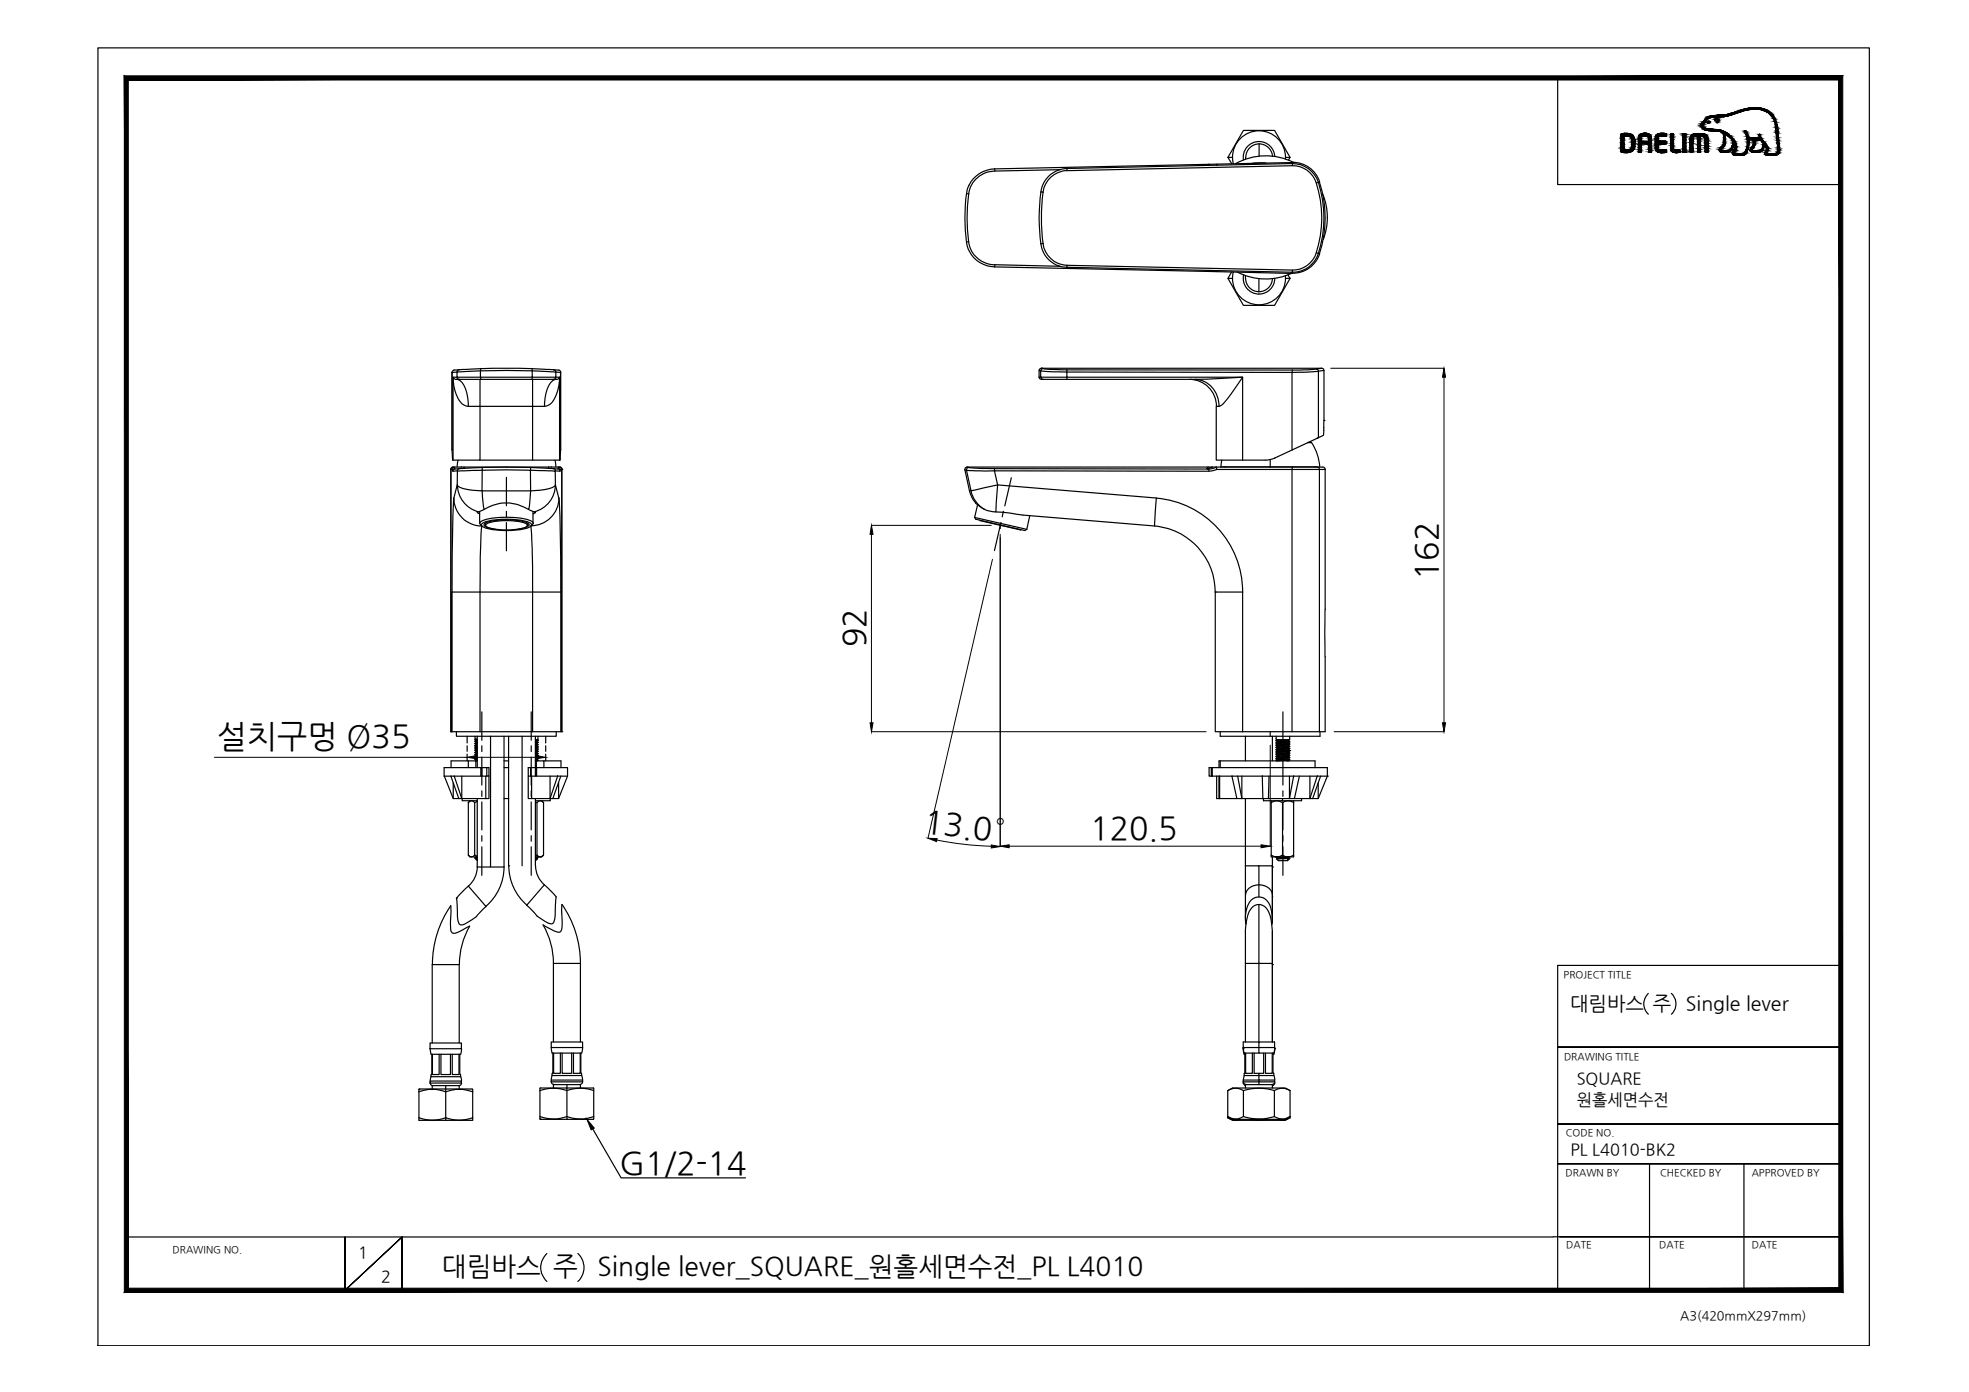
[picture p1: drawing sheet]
<svg xmlns="http://www.w3.org/2000/svg" width="420mm" height="297mm" viewBox="0 0 420 297" stroke-linecap="round" stroke-linejoin="round" font-family="sans-serif">
<defs><g id="words">
<g font-size="6.8">
<text x="306.8" y="123.8" transform="rotate(-90 306.8 123.8)">162</text>
<text x="184.6" y="138.1" transform="rotate(-90 184.6 138.1)">92</text>
<text x="46.3" y="159.4">설치구멍 Ø35</text>
<text x="197" y="177.6" transform="rotate(6 197 177.6)">13.0°</text>
<text x="232.6" y="179">120.5</text>
<text x="132.2" y="250.5">G1/2-14</text>
</g>
<g font-size="5.6">
<text x="94.3" y="272.2">대림바스 주</text>
<text x="127.5" y="272.2">Single lever_SQUARE_원홀세면수전_PL L4010</text>
</g>
<g font-size="4.2">
<text x="335.1" y="215.4">대림바스 주</text>
<text x="359.8" y="215.4">Single lever</text>
</g>
<g font-size="3.5">
<text x="336.5" y="231.4">SQUARE</text>
<text x="336.5" y="235.8">원홀세면수전</text>
<text x="335.1" y="246.4">PL L4010-BK2</text>
<text x="76.4" y="268.5">1</text>
<text x="81.3" y="273.6">2</text>
</g>
<text font-size="2.7" x="358.5" y="281.6">A3(420mmX297mm)</text>
<g font-size="2.1">
<text x="333.7" y="208.6">PROJECT TITLE</text>
<text x="333.7" y="226.2">DRAWING TITLE</text>
<text x="334.1" y="242.4">CODE NO.</text>
<text x="334.1" y="251">DRAWN BY</text>
<text x="354.2" y="251">CHECKED BY</text>
<text x="373.8" y="251">APPROVED BY</text>
<text x="36.8" y="267.4">DRAWING NO.</text>
<text x="334.2" y="266.4">DATE</text>
<text x="354.1" y="266.4">DATE</text>
<text x="373.8" y="266.4">DATE</text>
</g>
</g></defs>
<!-- layer: 0 -->
<g fill="#000" stroke="#000" stroke-width=".21">
<path d="M308.1 78.6l.4 1.9h-.7zM186 112.1l.3 1.9h-.6zM185.7 154.2h.6l-.3 1.9zM307.8 154.2h.7l-.4 1.9zM99.7 161.6l1.9-.3v.6zM114.5 161.3l1.9 .3-1.9 .3zM198 178.9l2 .1-.2 .6zM211.5 180.3l1.9 .4-1.9 .2zM213.4 180.6l1.9-.3v.6zM269.1 180.3l1.9 .3-1.9 .3zM125.3 238.9l1.5 1.8-.7 .4z"/>
<path d="M27.4 274.9l-.9 .9 365.9-.9zM26.5 275.8l365.9-.9 .8 .9zM392.4 17.1v257.8l.8 .9zM393.2 16.2v259.6l-.8-258.7zM27.4 17.1h365l.8-.9zM26.5 16.2h366.7l-365.8 .9zM26.5 16.2l.9 258.7v-257.8zM26.5 16.2l.9 258.7-.9 .9z"/>
</g>
<g fill="none" stroke="#000" stroke-width=".25">
<path d="M20.9 10.2h378v277h-378zM332.4 16.6v22.8h60.4M368.5 32.5h.1M213.4 112.1v.7M99.7 157.1v1.5M99.7 159.1v1.2M116.4 157.1v1.5M116.4 159.1v1.2M99.7 160.9v1.5M116.4 160.9v1.5M269.6 170.4v.5M351.7 212a3 3 0 0 0 0 4.4"/>
<path d="M356.6 212a3 3 0 0 1 0 4.4M392.8 206h-60.4v69.7M332.4 223.4h60.4h-60.4M332.4 239.9h60.4h-60.4M126.5 240.9l6 10.4h26.6M332.4 248.3h60.4h-60.4M352 248.3v27M372.1 248.3v27M27 264h304.4M73.6 264v11.4l12.2-11.4-12.2 11.4zM85.8 275.4v-11.4v11.4M116.7 267.5a4 4 0 0 0 0 5.9"/>
<path d="M123.3 267.5a4 4 0 0 1 0 5.9M331.4 263.9h61.4h-59.9M341 275.3h51.8"/>
</g>
<!-- layer: 1 -->
<g fill="none" stroke="#000" stroke-width=".25">
<path d="M212.3 36v.5M224.3 37.8a5.3 5.3 0 0 1 3.4-1.4l48-1a5.2 5.2 0 0 1 5.2 3.6 23.9 23.9 0 0 1-.3 15.8 5.3 5.3 0 0 1-4.9 2.8l-48-1a5.2 5.2 0 0 1-5.1-4.6 42.1 42.1 0 0 1 .1-11.9l.9-1.6zM226.2 36.2l-14 .3a5.7 5.7 0 0 0-5.5 4.9M227.7 35.9v.5M258 35.1l-45.8 .9a6.4 6.4 0 0 0-6.1 6.6 31.8 31.8 0 0 0 .5 10.6 6.2 6.2 0 0 0 5.6 3.8l45.8 .9M258 35.1l1.7-.1-.1 .3M258 35v.3M262 33.6l3.3-5.8h6.7l3.3 5.8-.4 .6M262 33.6h1M262 33.6l.8 1.3M265.8 33.6v.4M268.7 30.7v2.6"/>
<path d="M270.2 34.8l-3 .1M271.5 33.3a2.86 2.86 0 0 0-2.9-2.6 2.86 2.86 0 0 0-2.8 2.9M272 33.4a3.4 3.4 0 0 0-3.7-3.2 3.4 3.4 0 0 0-3 3.9M274.3 33.9a5.7 5.7 0 0 0-6.2-6 5.7 5.7 0 0 0-4.9 7M274.3 33.6h1M275.7 34.9v-.2l-16 .3M275.7 34.9a5.8 5.8 0 0 1 5.6 4M275.7 34.9l-48 1.1a5.7 5.7 0 0 0-5.6 5M275.8 34.9v.4M275.8 34.6a6 6 0 0 1 5.8 4.2M276.1 34.7a13.1 13.1 0 0 0-12.5 .2M281.3 38.9a24.8 24.8 0 0 1 0 15.2"/>
<path d="M281.3 38.9h.2a24.4 24.4 0 0 1 0 15.3l-.2-.1M281.4 38.9l-.5 .1M206.2 41.3l.5 .1M206.7 41.4a30.8 30.8 0 0 0 .4 11.7 5.7 5.7 0 0 0 5.1 3.4l14 .3M206.7 51.6h-.5M212.3 56.5v.5M222.1 52a5.7 5.7 0 0 0 5.6 5l48 1.1M222.1 41a39.9 39.9 0 0 0 0 11M222.1 41h.5M222.6 52h-.5M227.7 56.6v.4M258 57.7v.2"/>
<path d="M259.6 57.8l.1 .2-1.7-.1M259.7 58l16 .3v-.2M262 59.4h1M262.8 58.1l-.8 1.3 3.3 5.8h6.7l3.3-5.8M263.2 58a5.7 5.7 0 0 0 5 7 5.7 5.7 0 0 0 6.1-6.1M264 58a13.1 13.1 0 0 0 11.7 .3M265.4 58.7a3.4 3.4 0 0 0 2.9 4 3.4 3.4 0 0 0 3.7-3.3M265.8 58.9v.5M265.8 59.4a2.86 2.86 0 0 0 2.8 2.8 2.86 2.86 0 0 0 2.9-2.7M268.5 58.1h.4M268.6 59.5v2.8M274.3 59.4h1"/>
<path d="M274.8 58.6l.5 .8M275.8 57.6v.5M280.9 53.9l.5 .2M281.3 54.1a5.7 5.7 0 0 1-5.6 4M281.6 54.1a6 6 0 0 1-5.8 4.2M282.2 41.4a13.1 13.1 0 0 1 .2 9.7M96.5 79.5h.1M96.5 79.5v18.3M96.9 79h-.2l-.2 .5M97.5 79.4v1.1h5M97.5 79.4l-1 .1M98 78.9l-.3 .1-.2 .4"/>
<path d="M102.5 79.1l-5 .3M102.5 79.1h11.1M102.5 79.1v1.4M102.6 78.6v.5M113.5 78.6l.1 .5M113.6 79.1v1.4h5v-1.1M113.6 79.1l5 .3M118.1 78.9a142.1 142.1 0 0 0-19.8 0l-1.4 .1M118.1 78.9l1.1 .1M118.1 78.9l.3 .1 .2 .4M118.6 79.4l1 .1M119.2 79h.2l.3 .5"/>
<path d="M119.6 79.5l-.1 18.3M119.6 79.5v16.4M221.7 79.1h.4M222.1 79.1v1.4h5.6M222.1 79.1l5.6 .3M222.2 78.6l-.4 .3-.1 1.6M222.2 78.6h59.9l.3 .1 .1 .4v10.6M222.2 78.6h.1M222.2 78.6l2.1 .2 3.4 .1 48 .1M222.6 78.6l-.4 .3-.1 .2M227.7 79.4v1.1h37.5v17.7M227.7 78.9v.5"/>
<path d="M275.8 79l-.1 .5M280.9 78.7l.2 .1 .2 .4M281.3 79.2v14.2l-5.6 2.6v-16.5M281.3 79.2l-5.6 .3-48-.1M282.1 78.6l-3.2 .3-3.2 .1M282.5 79.1l-1.2 .1M96.5 95.9v.1M96.7 98.2h5.7v-11.5h11.3v11.5h-11.3M96.7 99.7h.4M96.7 99.7h-.2l-.3 .5M96.8 99.7l-.3 .5M97.4 81l-.5-.2-.2-.3a7.5 7.5 0 0 0 2.3 5.9l.9 .3"/>
<path d="M97.4 81h21.3M97.4 81a3.1 3.1 0 0 1 2.2 2.8l.3 2.9M97.5 80.5h-.8v17.7l-.1-.5M97.5 80.5l.1 .2 .4 .3M97.7 98.2l-.2 1.4M98.1 100l-.4 .2-.1 .2M98.5 99.6l-.1 .1M99 99.7l.1 .2M102.4 81v5.7h-2.5M102.5 80.5h11.1M102.6 80.5v.5M102.9 99.8v.5l-5.3 .2"/>
<path d="M113.2 99.8v.5l5.3 .2v3a2.13 2.13 0 0 1-1.5 .8l-3.8 .4M113.6 80.5l-.1 .5M113.7 81v5.7h2.5M117.1 99.7h2.1l-.2 .4-2.4-.2a140.3 140.3 0 0 0-13.7-.1M117.1 99.7h-20.3l.3 .4 5.8-.3M117.1 99.7l-.1 .2M117.6 99.6l.1 .1M118.1 100l.4 .2v.2M118.4 98.2l.2 1.4M118.6 80.5h.8v17.7M118.6 80.5l-.2 .4-.3 .1M118.7 81l.3-.1 .4-.4a8.3 8.3 0 0 1-1.9 5.7l-1.3 .5"/>
<path d="M118.7 81a3.1 3.1 0 0 0-2.2 2.8l-.3 2.9M119 99.7h.4M119.2 99.7l.3 .5M119.4 99.7h.3l.2 .5M119.6 97.7l-.1 .5h-5.8M119.7 95.9v.1M206.4 99.7h51.4l-.3 .3 .5 .1-45.8-.1-3.7-.1zM206.4 99.7l-.4 .1-.1 .5M206.7 99.8l-.4 .1-.1 .4h-.3M212.2 100v.4l-6-.1 1 4.4 5.7-1.2M221.7 80.5l.2 .3 .3 .2h32.8l10.2-.5-3.2 4.5-1 1.2-.9 .5M221.7 80.5h.4"/>
<path d="M222.1 80.5l.1 .2 .4 .3M227.7 80.5v.5M253.8 81a5.7 5.7 0 0 1 5.8 5.7M255 81a5.5 5.5 0 0 1 5.1 5.7M257.8 99.7h1.7M258.7 99.7l-1.1 .2M259.5 99.7l-1.5 .4M259.5 99.7h21.6M259.6 99.7l.1 .5-1.7 .4-45.8-.1 .7 3M260.1 86.7h-.6v11.5h5.7M260.7 98.2l-.2 1.4M261.5 99.6l-.1 .1"/>
<path d="M271 98.1v1.5h-10.5M272 97.7l-1.6 .5h-5.2M275.7 96l-3.7 1.8M275.8 99.7l-.1 .5M279 94.5h.9M279.3 94.4h.3M279.7 94.3l.2 .1M279.9 94.5a10.6 10.6 0 0 1 1.7 5.1M280.6 99.6l.1 .1M281 99.6l-10 .1M281.1 99.7h1.2M281.1 99.7h.2l.2 .5"/>
<path d="M281.2 93.4l-.2 .1M282.3 99.7h.2l.3 .5M282.5 89.7l-.1 3.1-1.1 .6M282.5 89.7h.1M96.2 100.2h.1M96.2 100.2v55.9M96.5 100.2h-.3v55.9h.3v-29.8M96.5 100.2l.1 .4 1-.1M96.9 106.3l-.3 6.4-.1 13.6M97.1 100l-.2 .1-.3 .4M97.6 103.5l-.8 2.8a6.1 6.1 0 0 0 6 6l-.3 6.6-.1 37.2h-5.9M97.6 100.5v3a2.13 2.13 0 0 0 1.5 .8l3.8 .4"/>
<path d="M97.6 103.5a6 6 0 0 0 4.5 5.7M102.3 109.1v2.6M102.8 111.8a11.6 11.6 0 0 1 6.4-1l1.9 .2a3.2 3.2 0 0 1 2.3 1 1.8 1.8 0 0 1-1.5 .9 17.6 17.6 0 0 1-8.8-.4l-.4-.5zM102.9 104.7l.4 4M102.9 100.3h10.3v4.4h-10.3zM103.6 111.6v.5M103.7 111.9a12.2 12.2 0 0 1 7.2-.6 1.94 1.94 0 0 1 1.7 .8 1.94 1.94 0 0 1-1.7 .8 15.2 15.2 0 0 1-6.8-.4l-.5-.4zM105.8 113l-.8-.2a2.32 2.32 0 0 1-1.7-.7 1.09 1.09 0 0 1 1.1-.8 16.3 16.3 0 0 1 8.1 .3l.4 .4a2.93 2.93 0 0 1-2.5 1M108.1 101.9v6M108.1 109.1v1.2M108.1 111.5v6M112.5 111.6v.5"/>
<path d="M112.8 108.7l1.5 .6-.6 .4M113.2 104.7l-.4 4a9 9 0 0 0-9.9 .2l-1.1 .4 .5 .4M113.6 112l-.3 .3 .3 4.6 .1 9.4h6M113.6 112l.2-.3a1.75 1.75 0 0 0-1.5-.9 19.8 19.8 0 0 0-9.2 .2l-.7 .5v.2l.4 .6M113.7 109.1v2.6M118.5 103.5a6 6 0 0 1-4.4 5.7M118.5 103.5l.7 2.8M119.1 100l.2 .1 .2 .4M119.3 106.3l.2 6.4 .2 13.6M119.3 106.2a6 6 0 0 1-6 6M119.5 100.2h.4v55.9h-.2v-29.8M119.5 100.2v.4l-1-.1"/>
<path d="M119.9 100.2h.1M119.9 100.2v55.9M205.9 100.2l1 4.5a6.1 6.1 0 0 0 1.3 2.6M206.9 104.7h.3a5.4 5.4 0 0 0 5.3 4.5l5.8 .7 28.1 2.3a14.2 14.2 0 0 1 12.9 14.1M208 110.4l11.1 2.6M208.1 107.3l2 1.4M208.6 107.7l-.6 2.7 .2 .4 10.5 2.4 .4-.2M209.1 111l8.7 2M212.9 103.5l-.4 5.7M212.9 103.5l33.8 2.7-.3 6M213.6 111.5l-1.4 6M214.1 109.1l-.2 1.2"/>
<path d="M215.8 102l-1.4 6M219.7 110l-.6 3M246.7 106.3a20.1 20.1 0 0 1 18.5 20M258 100v.5M259.7 100.2h16M281.5 100.2h-5.8v55.9h5.8M281.5 100.2h1.3v55.9h-1.3M281.5 100.2v55.9M96.5 126.3h17.2v29.8h-11.3M259.3 126.3v29.8h5.9M259.3 126.3h.1M259.3 126.3h5.9"/>
<path d="M265.2 126.3v29.8M96.2 156.1h.1M97.4 156.1v1h21.3v-1M101.4 159.2h.1M101.4 159.1h.4l-.4 .1M101.4 157.7h.1M101.4 157.7l.4 .1M101.4 157.1v.6M101.4 158.1v.1M101.4 158.6v.1M101.4 159.1v.1M101.4 159.6v.1"/>
<path d="M101.4 158.2l.2 .2M101.4 158.7l.2 .1M101.4 159.2l.2 .1M101.4 159.7l.2 .1M101.6 158.8v.2l.2-.1M101.6 157.8h.2M101.6 157.9v.1M101.6 158.4v.1M101.6 159.3v.1M101.6 158l-.2 .1M101.6 158.5l-.2 .1M101.6 158.9l-.2 .2"/>
<path d="M101.6 159.4l-.2 .2M101.6 159.9l-.2 .1M101.8 157.8l-.2 .1M101.8 158.3l-.2 .1M101.8 158.8h-.2M101.8 159.3h-.2M101.8 159.7l-.2 .2M101.8 159.6l-.4 .1M101.8 158.6l-.4 .1M101.8 158.2h-.4M101.8 157.7h-.4M101.8 159.9h-.2"/>
<path d="M101.8 159.4h-.2M101.8 158.4l-.2 .1M101.8 158h-.2M101.8 158.1h-.4M101.8 158.6h-.4M101.8 159.5l-.4 .1M101.8 160l-.4 .1M101.8 157.1v6.7M102.8 151.9v6.1M102.8 159.1v1.3M104.7 157.1v27.9h-2.9M107.6 157.1v27.9"/>
<path d="M108.5 157.1v27.7M111.4 157.1v27.7M113.4 151.9v6.1M113.4 159.1v1.3M113.7 156.1h6M114.2 157.1v8.5h.3M114.3 159.9h.5M114.5 158.1l-.2 .1M114.5 158.6h-.2M114.5 159.1h-.3M114.5 159.6h-.2M114.5 159.7h-.2"/>
<path d="M114.5 159.2l-.2 .1M114.5 158.7l-.2 .1M114.5 158.3h-.3M114.5 158.7l.3 .2h-.5M114.5 158.1v.2M114.5 158.6v.1M114.5 159.1v.1M114.5 159.6v.1M114.5 157.8l.2 .2M114.5 159.7l.3 .1M114.5 159.2l.3 .2M114.5 158.3l.3 .1"/>
<path d="M114.7 158h.1M114.7 158h-.4M114.7 158l-.2 .1M114.8 158.9l-.3 .2M114.8 159.9h-.5M114.8 159.4l-.5 .1M114.8 158.8v.2h-.5M114.8 158.4l-.5 .1h.5M114.8 159.4h-.5M114.8 157.1v.7h-.6M114.8 158.4v.1M114.8 159.4h.1"/>
<path d="M114.8 159.9l-.3 .1M114.8 159.4l-.3 .2M114.8 158.5l-.3 .1M119.9 156.1h.1M260.4 156.1v1h21.3v-1M265.2 156.1h10.5M265.8 157.1v5.3M271 156.1v1M271.5 157.1v5.3M272.3 157.1v.7h2.9v-.7M272.3 158v.1M272.3 158.5v.1"/>
<path d="M272.3 159v.1M272.3 159.4l.3 .3M272.3 159.9v.1M272.3 158h.2M272.3 158.1l.3 .2M272.3 158.6l.3 .1M272.3 159.1l.3 .1M272.5 158l-.2 .1M272.6 158.3h.1M272.6 158.7v.1M272.6 159.2v.1M272.6 159.7v.1"/>
<path d="M272.6 157.8l-.3 .2M272.6 158.3l-.3 .2M272.6 158.8l-.3 .2M272.6 159.3l-.3 .1M272.6 159.8l-.3 .1M273.8 151.9v6.1M273.8 159.1v1.3M274.9 159.6l-2.3 .2M274.9 159.1l-2.3 .2M274.9 158.6l-2.3 .2M274.9 158.1l-2.3 .2M274.9 158l-2.3 .3"/>
<path d="M274.9 158.5l-2.3 .2M274.9 159l-2.3 .2M274.9 159.4l-2.3 .3M274.9 159.9l-2.3 .3M274.9 157.8l.2 .1-2.6 .1M274.9 158v.1M274.9 158.5v.1M274.9 159v.1M274.9 159.4v.2M274.9 159.9v.1M274.9 159.6l.3 .1M274.9 159.1l.3 .1"/>
<path d="M274.9 158.6l.3 .1M274.9 158.1l.3 .2M275.1 158h-.2M275.2 158.3l-2.9 .2M275.2 158.7l-2.9 .3M275.2 159.2l-2.9 .2M275.2 159.7l-2.9 .2M275.2 159.8l-2.9 .2M275.2 159.3l-2.9 .3M275.2 158.7v.1l-2.9 .3M275.2 158.3l-2.9 .3M275.2 158.3h.1"/>
<path d="M275.2 159.2v.1M275.2 159.7v.1M275.2 159.8l-.3 .1M275.2 159.3l-.3 .1M275.2 158.8l-.3 .2M275.2 158.3l-.3 .2M94.8 165.6l1.9 4.8M96.2 165.6l1.7 4.8h.6l-1.6-4.8M96.3 163.8v-1.4h5.2v1.4M96.3 165.6h-.1M96.7 167.1v3.3h1.2M96.9 165.6h5.7"/>
<path d="M98.5 165.6v4.8h5.2M98.6 170.4v.5h3.2M99.9 171.3l.7-.4 .7 .4M99.9 162.4v1.4M99.9 171.3v11.2M100.3 170.9l-.4 .4M101.3 171.3v11.2M101.4 160.1h.1M101.4 160.5v.1M101.4 161v.1M101.4 161.5l.2 .2M101.4 162v.1"/>
<path d="M101.4 160.2l.2 .1M101.4 160.6l.2 .2M101.4 161.1l.2 .1M101.4 162.1l.2 .1M101.6 161.8h.2M101.6 160.3v.1M101.6 160.8v.1M101.6 161.2v.1M101.6 161.7v.1M101.6 162.2v.1M101.6 162.3l.2 .1M101.6 160.9l-.2 .1"/>
<path d="M101.6 161.3l-.2 .2M101.6 161.8l-.2 .2M101.8 160.2l-.2 .1M101.8 160.7l-.2 .1M101.8 161.2h-.2M101.8 161.7h-.2M101.8 162.2h-.2M101.8 162l-.4 .1M101.8 161.5l-.4 .1M101.8 161.1h-.4M101.8 160.5l-.4 .1M101.8 160.1h-.4"/>
<path d="M101.8 162.3h-.2M101.8 160.8l-.2 .1M101.8 160.4l-.4 .1M101.8 160.5h-.4M101.8 161h-.4M101.8 161.4l-.4 .1M101.8 161.9l-.4 .1M101.8 161.3h-.2M101.8 170.4v14.6M101.8 171l-.5 .3M102.6 163.8v1.8h.2M102.8 163.8v1.8h1.1"/>
<path d="M102.8 161.6v5.9M102.8 168.8v1.1M102.8 171.1v6M102.8 178.3v1.2M103.7 165.6v4.8h.6v-4.8M103.9 163.8v1.8h.4v-1.8h-9.5v1.8h2.1M107.6 163.8h.9M107.6 162.4h.9M107.6 170.4h.9M112.7 165.6v4.8h.7v-4.8M113.2 165.6h-.5v-1.8h8.4v1.8M113.2 163.8v1.8h1"/>
<path d="M113.4 161.6v5.9M113.4 168.8v1.1M113.4 171.1v6M113.4 178.3v1.2M114.2 170.4l.1 14.3a6 6 0 0 0 2.7 4.9l1.7 1.8M114.2 160.8h.6l-.5 .1M114.3 171.1l.3 .2M114.5 163.8v-1.4h1.6v1.4M114.5 163.8v1.8h4.5M114.5 160l-.2 .1M114.5 160.5l-.2 .1M114.5 161l-.2 .1"/>
<path d="M114.5 161.5h-.2M114.5 161.9l-.2 .1M114.5 161.1l.3 .2-.5 .1M114.5 162.1h-.2M114.5 161.6h-.2M114.5 161l-.2 .2M114.5 160.6l-.2 .1M114.5 160.2h-.2M114.5 160v.2M114.5 160.5v.1M114.5 161.5v.1M114.5 161.9v.2"/>
<path d="M114.5 162.1l.3 .1M114.5 161.6l.3 .1M114.5 160.6l.3 .2M114.5 160.2l.3 .1M114.6 171.3l.7-.4 .7 .4M114.6 171.3v11.2M114.8 161.3h.1M114.8 161.3h-.5M114.8 162.3l-.2 .1M114.8 161.3l-.3 .2M114.8 162.2v.1l-.5 .1h.2M114.8 161.8l-.5 .1"/>
<path d="M114.8 160.4l-.6 .1M114.8 160.3l-.5 .1M114.8 161.7l-.5 .1M114.8 162.2l-.5 .1M114.8 160.3v.1M114.8 161.7v.1M114.8 161.8l-.3 .2M114.8 160.9l-.3 .1M114.8 160.4l-.3 .1M115.6 170.9l.4 .4M116 171.3v11.2M116.1 162.4h3.6v1.4"/>
<path d="M117.4 165.6v4.8h-4M117.4 170.4v.5h-3.1M119 165.6l-1.6 4.8h.6l1.7-4.8M119 165.6h2.1M119 165.6h.1M119.2 167v3.4h-1.2M121.1 165.6h.1M121.1 165.6l-1.9 4.8M258.5 163.8v1.8h.1v-1.8h-.6v1.8h.5M259.6 165.6v4.8h.6l.1-4.8v4.8h3.6M260.1 163.8v-1.4h20.5v1.4M260.1 165.6v4.8"/>
<path d="M260.4 162.4v1.4M262.9 165.6l1 4.8h1.1l-.9-4.8M262.9 165.6h-4.3v-1.8h24.6v1.8M262.9 165.6h6.5l.1 4.8h1.2l.1-4.8M262.9 165.6h.1M265 165.6v4.8h4.5M265.8 170.4v25.6M269.4 165.6h.1M269.4 165.6h11.7l-1.6 4.8h.6l1.7-4.8M271.3 170.9v.4M271.3 171.3l1.2-.4 1.2 .4 1.2-.4 1.1 .4M271.3 171.3v11.2"/>
<path d="M272.3 161.9h.1M272.3 160.4v.1M272.3 160.9v.1M272.3 161.4v.1M272.3 162.3v.1M272.3 160l.3 .2M272.3 160.5l.3 .1M272.3 161l.3 .1M272.3 161.5l.3 .1M272.3 161.9l.3 .2M272.6 160.2v.1M272.6 160.6v.2"/>
<path d="M272.6 161.1v.1M272.6 162.1v.1M272.6 160.3l-.3 .1M272.6 160.8l-.3 .1M272.6 161.2l-.3 .2M272.6 161.7l-.3 .2M272.6 162.2l-.3 .1M273.7 170.4v.5h-4.1M273.7 171.3v11.2M273.8 161.6v5.9M273.8 168.8v1.1M273.8 171.1v6"/>
<path d="M273.8 178.3v1.2M274.9 161.9l-2.3 .3M274.9 161.5l-2.3 .2v-.1M274.9 161l-2.3 .2M274.9 160.5l-2.3 .3M274.9 160l-2.3 .3M274.9 160.4l-2.3 .2M274.9 160.9l-2.3 .2M274.9 161.3l-2.3 .3M274.9 161.9l-2.3 .2M274.9 162.3l-.3 .1M274.9 160.4v.1"/>
<path d="M274.9 160.9v.1M274.9 161.3v.2M274.9 161.9h.1M274.9 162.3v.1M274.9 161.9l.3 .2M274.9 161.5l.3 .1M274.9 161l.3 .1M274.9 160.5l.3 .2M274.9 160l.3 .2M275.2 165.6v4.8l.8-4.8M275.2 160.2h.1M275.2 160.2l-2.9 .2"/>
<path d="M275.2 160.7l-2.9 .2M275.2 161.1l-2.9 .3M275.2 161.6l-2.9 .3M275.2 162.1l-2.9 .2M275.2 162.2l-2.7 .2M275.2 161.7l-2.9 .2M275.2 161.2l-2.9 .3M275.2 160.8l-2.9 .2M275.2 160.2l-2.9 .3M275.2 160.7v.1M275.2 161.1v.1M275.2 161.6v.1"/>
<path d="M275.2 162.1v.1M275.2 162.2l-.3 .1M275.2 161.7l-.3 .2M275.2 161.2l-.3 .1M275.2 160.8l-.3 .1M275.2 160.2l-.3 .2M276 170.9v.4M276 171.3v11.2M276.1 165.6h-.1M277.3 165.6l-1.1 4.8h-5.5M277.7 170.4v.5h-4M279.5 165.6v4.8h-3.3"/>
<path d="M281.1 165.6h.1M281.1 165.6h2.1M281.3 167v3.4M283.2 165.6l-1.9 4.8h-1.2M283.2 165.6h.1M97.4 191.7h.1M97.4 191.7l.3 4.6a.9 .9 0 0 0 .4 1 .9 .9 0 0 0 1-.1l2.4-1.5M99.9 182.5l.4 .4h1.5M99.9 189.1l3.8 4.3-2.2 2.3M99.9 182.5l.7 .4 .7-.4M100.2 197.6l-1.1 .6a4.2 4.2 0 0 1-2.6 .9 1.61 1.61 0 0 1-.4-1.6l.1-4.2a22.1 22.1 0 0 0-3.9 12.5M100.2 197.6a16.3 16.3 0 0 0-2.2 8.2"/>
<path d="M101.3 182.5l.5 .2M101.4 183.1h.1M101.4 183v.1M101.4 183.1l.2 .1M101.6 183.2v.2l.2-.1M101.6 182.9h.1M101.6 182.9l-.2 .1M101.8 182.9h-.2M101.8 183.2h-.2M101.8 183.1h-.4M101.8 183.4h-.2l.2 .3M101.8 183h-.4"/>
<path d="M101.8 185a6 6 0 0 1-2.7 4.9l-1.7 1.7M102.8 180.7v6.1M104.7 185h2.9M107.6 185a11.1 11.1 0 0 1-3.9 8.4M108.5 184.8h.1M108.6 184.7a11.1 11.1 0 0 0 3.8 8.4M113.4 180.7v6.1M114.2 183.7h.1M114.5 183l-.2 .1M114.5 183.1l-.2 .1M114.5 183v.1M114.5 183.1l.2 .1"/>
<path d="M114.6 182.5l.7 .4 .7-.4M114.6 182.5l-.3 .1M114.7 183.2l-.4 .1M114.7 183.2l-.4 .5M114.8 182.9h.1M114.8 182.9h-.5M114.8 182.9l-.3 .1M116 182.5l-.4 .4h-1.3M116.1 188.8l-3.7 4.4 2.2 2.3M118.7 191.4l-.3 4.6-.3 .9-.5 .3a8.7 8.7 0 0 1-2.9-1.6l-.1-.1M265.8 198.7v23.6M265.8 198.8a9.2 9.2 0 0 1 1.3-5 2.08 2.08 0 0 1 3.6 .7 10.5 10.5 0 0 1 .8 4.2v23.6v-23.4"/>
<path d="M265.8 184.8h2.8v6.6M265.8 191a2.85 2.85 0 0 1 4.1-2 2.27 2.27 0 0 1 1.6 2M265.8 196.3l.1 .9M265.9 197.1a6.2 6.2 0 0 1 1.1-5 2.48 2.48 0 0 1 2.5-.5 2.48 2.48 0 0 1 1.6 2l.4 1.8-.2 1.7M268.6 193v12.6h2.9M271.3 182.5v.4h4.7v-.4M271.3 182.5l.6 .3 .6 .1 1.2-.4 .5 .3 .7 .1 .6-.1 .5-.3M271.5 185v-.2v11.2M271.5 185v11.8l-.1 .5M271.5 182.9v1.9h-2.9M271.5 185h.1M271.6 191.2l-.1 .3"/>
<path d="M272.3 183l.3 .1M272.4 183.3l.4 .4h1.9l.2-.3M272.6 183.1v.1M272.6 183.2l-.2 .1M272.7 182.9l-.4 .1M273.8 180.7v6.1M274.1 182.9l-1.8 .1M274.8 183.4h.1M274.9 183l-2.3 .2M274.9 182.9l-2.3 .2M274.9 183.4h-.1M274.9 182.9v.1"/>
<path d="M274.9 183.4h.1M274.9 183l.3 .1M275 183.2l-2.6 .1M275 183.2h.2M275 182.9h-.1M275.1 183.3l-.2 .1M275.2 183.1l-.2 .1M275.2 183.2l-.4 .2M275.2 183.1v.1M118.1 205.6a16.3 16.3 0 0 0-2.2-8.2l1.7 .9a1.92 1.92 0 0 0 2.1 .5 9.8 9.8 0 0 0 .1-4.6l.1-1.2a21.9 21.9 0 0 1 4 12.6M265.8 205.6h2.8v16.7h-3.3v1.5M271.5 205.8h.1"/>
<path d="M89.4 232.5l5.7-.1v.6M89.4 238.5l.1 .6h5.6M89.4 232.5h.1M89.4 232.5v.5M89.4 238.5a8.3 8.3 0 0 0 5.7 0M89.4 233a8.3 8.3 0 0 1 5.7 0M89.4 233v5.5M91.8 222.6h6.7v1.2h-6.7zM91.8 230.7h6.7v.4h-6.7zM91.8 223.8l.2 1.2M91.8 231.1l.1 .3 .5 .3M92 225h6.3"/>
<path d="M92 229.7l-.2 1M92.1 225v4.3h-.1v.5h6.3v-.5h-.2v-4.3M92.2 232.4v-.7h5.8v.7M92.2 222.6v-16.8h5.8v16.8M92.3 225v4.3h1.4v-4.3M94.1 225v4.3h2v-4.3M95.1 238.5v.6h5.6l.2-.1v-.5M95.1 231.7v.7h5.6l.2 .6M95.1 238.5a8.4 8.4 0 0 0 5.8 0M95.1 233a8.4 8.4 0 0 1 5.8 0M95.1 233v5.5M96.5 225v4.3h1.4v-4.3"/>
<path d="M98.3 229.7l.2 1M98.5 223.8l-.2 1.2M98.5 231.1l-.3 .5-.3 .1M100.9 233v5.5M115.2 232.7v-.5h.1h5.7v.5M115.2 238.8h.1M115.2 238.3v.5M115.2 238.3a8.4 8.4 0 0 0 5.8 0M115.2 232.7a8.4 8.4 0 0 1 5.8 0M115.2 238.8l5.8 .1M115.2 232.7v5.6M117.6 222.3h6.7v1.2h-6.7z"/>
<path d="M117.6 230.5h6.7v.4h-6.7zM117.6 223.5l.2 1.2M117.6 230.8l.3 .5 .3 .1M117.8 224.7h6.3M117.8 229.5l-.2 1M118 224.7v4.3h-.2v.5h6.3v-.5h-.2v-4.3M118.1 232.2v-.7h5.8v.7M118.1 222.3v-16.7h5.8v16.7M118.1 224.7v4.3h1.5v-4.3M120 224.7v4.3h2v-4.3M121 238.3v.6h5.6l.1-.6M121 231.5v.7h5.6l.1 .5"/>
<path d="M121 238.3a8.3 8.3 0 0 0 5.7 0M121 232.7a8.3 8.3 0 0 1 5.7 0M121 232.7v5.6M122.4 224.7v4.3h1.4v-4.3M124.1 229.5l.2 1M124.3 223.5l-.2 1.2M124.3 230.8l-.3 .5-.3 .1M126.7 232.7v5.6M262 232.7l1-.5h11.3l1 .5M262 238.3a3 3 0 0 0 3.3 0 11 11 0 0 0 6.6 0 3 3 0 0 0 3.4 0l-1 .6h-11.3zM262 238.5l1 .6h11.3l1-.6M262 232.7a3 3 0 0 1 3.3 0 11 11 0 0 1 6.6 0"/>
<path d="M262 238.5l.7 .3a2.59 2.59 0 0 0 1.9 .1M262 232.7v5.8M265.3 223.8h.1M265.3 223.8l.1 .9 .1 .3h.1M265.3 230.9h3.3v.6M265.3 230.8l.3 .5 .3 .1M265.3 232.7v5.6M265.5 229.5l-.2 1M265.6 224.7v4.3h-.1v.5M265.8 232.2v-.7h5.7v.7M265.8 224.7v4.3h1.4v-4.3M266.8 238.9a10.1 10.1 0 0 0 3.7 0"/>
<path d="M267.6 224.7v4.3h1M269.6 224.7v4.3h-1v.5h-3.1M270 224.7v4.3h1.5v-4.3M271.6 224.7v4.3h.2v.5h-3.2v1h3.4v.6M271.6 225h.2M271.8 229.5l.2 1M271.9 232.7a3 3 0 0 1 3.4 0M271.9 232.7v5.6M271.9 231.1h.1M272 223.8v-1.5h-3.4v1.2h-3.3l.2 1.2h3.1M272 230.9h-3.4v-.4h-3.3l.1 .9 .4 .3M272 223.5h-3.4v1.2h3.2"/>
<path d="M272 223.8h.1M272 230.8l-.3 .5-.3 .1M272 223.5l-.2 1.2M272 231.1v.3l-.5 .3M272 223.8l-.2 1.2M275.3 238.5l-.7 .3a2.59 2.59 0 0 1-1.9 .1M275.3 232.7v5.8"/>
</g>
<!-- layer: 0 -->
<g fill="none" stroke="#000" stroke-width=".21">
<path d="M284 78.6h24.1M308.1 80.5v73.7M186 112.1h25.5M186 114v40.2M211.8 119.4l-13.8 59.5M213.4 114v66.7M186 156.1h71.4M271 159v21.6M284.7 156.1h23.4M45.7 161.6h54M101.6 161.6h12.9M116.4 161.6h.1"/>
<path d="M199.9 179.3l5.3 .8 6.3 .5M215.3 180.6h53.8"/>
</g>
<g fill="#000" stroke="#000" stroke-width=".21">
<path d="M346.3 32.5h1.2zM346.5 28.5h.9zM347.2 32h1.3zM347.7 29.1h.9zM351.2 29h1.1zM353.7 32.4h1.9zM354.4 32.6h.3zM354.4 28.5h.4zM354.6 29.1h1zM354.9 29.1h.7zM357.4 32.6h.6zM362.2 28.5h.8z"/>
<path d="M363.9 25.4h.4zM364.3 25.9h.6zM364.7 27.9h2.7zM364.4 25.9h.3zM365.8 24.7h3.2zM365.9 25.6h.2zM366.4 24.6h2.6zM366.3 25.2h.2zM366.8 24.6h2.2zM374.2 23h.8zM375 29.8h.6zM375.4 29.5h.4z"/>
<path d="M375.4 28.7h.2zM375.6 29.8h.5z"/>
<path d="M345.9 29h1.3zM345.9 29h1.3z"/>
<path d="M346.3 32.5l1.1 .1zM346.5 32.6h.9z"/>
<path d="M345.9 29.1h.6zM345.9 29.1h.6z"/>
<path d="M345.9 29.1l.6 .2v-.2zM345.9 29.1l.6 .2h-.6z"/>
<path d="M345.9 29.3h.6zM345.9 29.3h.6z"/>
<path d="M345.9 29.3l.6 .3v-.3zM345.9 29.3l.6 .3h-.6z"/>
<path d="M345.9 29.6l.6 .3v-.3zM345.9 29.6l.6 .3h-.6z"/>
<path d="M345.9 29.9l.6 .1v-.1zM345.9 29.9l.6 .1h-.6z"/>
<path d="M345.9 30l.6 .5v-.5zM345.9 30l.6 .5h-.6z"/>
<path d="M345.9 30.5l.6 .3v-.3zM345.9 30.5l.6 .3h-.6z"/>
<path d="M345.9 30.8l.6 .4v-.4zM345.9 30.8l.6 .4h-.6z"/>
<path d="M345.9 31.2h.6zM345.9 31.2h.6z"/>
<path d="M345.9 31.2l.6 .4v-.4zM345.9 31.2l.6 .4h-.6z"/>
<path d="M345.9 31.6l.6 .2v-.2zM345.9 31.6l.6 .2h-.6z"/>
<path d="M345.9 31.8h.6zM345.9 31.8h.6z"/>
<path d="M345.9 31.8l.6 .2v-.2zM345.9 31.8l.6 .2h-.6zM345.9 32h.6zM345.9 32h.6z"/>
<path d="M345.9 32h.6zM345.9 32h.6z"/>
<path d="M345.9 32h.7zM345.9 32h.7z"/>
<path d="M345.9 29h.9zM345.9 29h1.2z"/>
<path d="M345.9 29h.9zM345.9 29l.6 .1zM345.9 29.1h.6zM345.9 29.1h.6z"/>
<path d="M345.9 32h1zM345.9 32h1z"/>
<path d="M345.9 32h1.1zM345.9 32h1.1z"/>
<path d="M345.9 29h1.2zM345.9 29h1.3z"/>
<path d="M345.9 32h1.2zM345.9 32h1.2z"/>
<path d="M347.2 29h1.3zM347.2 29h1.3z"/>
<path d="M345.9 32h1.3zM345.9 32h1.3z"/>
<path d="M346.5 28.5h1zM346.3 28.5h1.2z"/>
<path d="M346.3 28.5h1.3zM346.2 28.5h1.4z"/>
<path d="M346.2 28.5h1.5zM346.1 28.5h1.6z"/>
<path d="M346.2 32.5h1.4zM346.2 32.5h1.3z"/>
<path d="M346.1 28.5l1.8 .1zM345.9 28.6h2z"/>
<path d="M346.1 32.5h1.6zM346.1 32.5h1.5z"/>
<path d="M345.9 32.4h2zM345.9 32.4h2z"/>
<path d="M345.9 32.4h2zM345.9 32.4l1.8 .1z"/>
<path d="M345.9 28.6h2zM345.9 28.6h2z"/>
<path d="M345.9 28.6l2.3 .1-.3-.1zM345.9 28.6l2.3 .1h-2.3z"/>
<path d="M345.9 32.3h2.3zM345.9 32.3h2.3z"/>
<path d="M345.9 32.3l2 .1 .3-.1zM345.9 32.3l2 .1h-2z"/>
<path d="M345.9 28.7h2.3zM345.9 28.7h2.3z"/>
<path d="M345.9 28.7l2.4 .1zM345.9 28.7l2.4 .1z"/>
<path d="M345.9 28.8l2.5 .1-.1-.1zM345.9 28.8l2.5 .1h-2.5z"/>
<path d="M345.9 32.3h2.4zM345.9 32.3h2.3z"/>
<path d="M345.9 32.1h2.5zM345.9 32.1h2.5z"/>
<path d="M345.9 32.1l2.4 .2 .1-.2zM345.9 32.1l2.4 .2h-2.4z"/>
<path d="M345.9 28.9h2.5zM345.9 28.9h2.5z"/>
<path d="M345.9 28.9l2.6 .1-.1-.1zM345.9 28.9l2.6 .1h-2.6z"/>
<path d="M347.2 29h1.3zM347.2 29h1.3z"/>
<path d="M347.2 29h1.4zM347.2 29h1.4z"/>
<path d="M347.3 32h1.2zM347.2 32h1.3zM347.2 32h1.3z"/>
<path d="M345.9 32l2.5 .1 .1-.1zM345.9 32l2.5 .1h-2.5z"/>
<path d="M347.4 29l1.2 .1v-.1zM347.4 29l1.2 .1zM347.7 29.1h.9z"/>
<path d="M347.8 29.1l.9 .2-.1-.2zM347.8 29.1l.9 .2h-.7z"/>
<path d="M347.7 31.9h.9zM347.6 31.9h1z"/>
<path d="M347.6 31.9h1zM347.3 32h1.2z"/>
<path d="M348 29.3l.8 .1-.1-.1zM348 29.3l.8 .1h-.7z"/>
<path d="M347.9 31.8h.8zM347.7 31.9h.9z"/>
<path d="M348.1 29.4l.7 .2v-.2zM348.1 29.4l.7 .2h-.7z"/>
<path d="M348.1 29.6l.8 .2-.1-.2zM348.1 29.6l.8 .2h-.7z"/>
<path d="M348.1 31.6h.7zM348.1 31.6h.7z"/>
<path d="M348.1 31.6l.6 .2 .1-.2zM348.1 31.6l.6 .2h-.8z"/>
<path d="M348.2 29.8l.7 .1v-.1zM348.2 29.8l.7 .1h-.7z"/>
<path d="M348.2 29.9l.7 .2v-.2zM348.2 29.9l.7 .2h-.7z"/>
<path d="M348.2 30.1l.7 .1zM348.2 30.1l.7 .1zM348.2 30.2h.7zM348.2 30.2h.7zM348.2 30.2h.7zM348.2 30.2h.7zM348.2 30.2h.7zM348.2 30.2h.7z"/>
<path d="M348.2 30.2h.7zM348.2 30.2h.7z"/>
<path d="M348.2 30.2l.7 .1zM348.2 30.2l.7 .1z"/>
<path d="M348.2 30.3l.7 .2v-.2zM348.2 30.3l.7 .2h-.7z"/>
<path d="M348.2 30.5l.7 .2v-.2zM348.2 30.5l.7 .2h-.7z"/>
<path d="M348.2 30.7h.7zM348.2 30.7h.7z"/>
<path d="M348.2 30.7l.7 .1zM348.2 30.7l.7 .1z"/>
<path d="M348.2 30.8h.7zM348.2 30.8h.7z"/>
<path d="M348.2 30.8l.7 .1zM348.2 30.8l.7 .1z"/>
<path d="M348.2 30.9l.7 .4v-.4zM348.2 30.9l.7 .4h-.7zM348.2 31.3h.7zM348.2 31.3h.7z"/>
<path d="M348.2 31.3l.6 .3 .1-.3zM348.2 31.3l.6 .3h-.7z"/>
<path d="M349.6 29.6h.7zM349.6 29.6h.7zM349.6 29.6h.7zM349.6 29.6h.7z"/>
<path d="M349.7 32.5h.3zM349.7 32.5h.5z"/>
<path d="M349.7 32.5h.3zM349.7 32.5h.3z"/>
<path d="M349.7 32.5h.5zM349.7 32.5h.5z"/>
<path d="M349.6 32.4h.6zM349.6 32.4l.6 .1z"/>
<path d="M349.6 29.5l.7 .1zM349.6 29.5l.7 .1z"/>
<path d="M349.6 29.6h.7zM349.6 29.6h.7zM349.6 29.6h.7zM349.6 29.6h.7z"/>
<path d="M349.6 29.6h.7zM349.6 29.6h.7zM349.6 29.6h.7zM349.6 29.6h.7z"/>
<path d="M349.6 29.6l.7 .3v-.3zM349.6 29.6l.7 .3h-.7zM349.6 29.9h.7zM349.6 29.9h.7z"/>
<path d="M349.6 29.9l.7 .2v-.2zM349.6 29.9l.7 .2h-.7z"/>
<path d="M349.6 30.1l.7 .1zM349.6 30.1l.7 .1z"/>
<path d="M349.6 30.7l.7 .1zM349.6 30.7l.7 .1z"/>
<path d="M349.6 30.8l.7 .2v-.2zM349.6 30.8l.7 .2h-.7z"/>
<path d="M349.6 31l.7 .4v-.4zM349.6 31l.7 .4h-.7z"/>
<path d="M349.6 31.4l.7 .1zM349.6 31.4l.7 .1z"/>
<path d="M349.6 31.5l.7 .4v-.4zM349.6 31.5l.7 .4h-.7z"/>
<path d="M349.6 31.9h.7zM349.6 31.9h.7z"/>
<path d="M349.6 31.9l.7 .2v-.2zM349.6 31.9l.7 .2h-.7z"/>
<path d="M349.6 32.1l.7 .1zM349.6 32.1l.7 .1z"/>
<path d="M349.6 32.2l.7 .1zM349.6 32.2l.7 .1z"/>
<path d="M349.6 32.3h.7zM349.6 32.3h.7z"/>
<path d="M349.6 32.3l.7 .1zM349.6 32.3l.7 .1zM349.6 32.4h.7zM349.6 32.4h.7zM349.6 32.4h.7zM349.6 32.4h.7z"/>
<path d="M349.6 32.4h.7zM349.6 32.4h.6z"/>
<path d="M349.7 29.3l.6 .2v-.2zM349.7 29.3l.6 .2h-.7z"/>
<path d="M349.7 29.2l.6 .1v-.1zM349.7 29.2l.6 .1h-.6z"/>
<path d="M349.7 29.1h.7zM349.7 29.1l.6 .1z"/>
<path d="M349.7 29.1h.8zM349.7 29.1h.7z"/>
<path d="M349.7 29.1h.9zM349.7 29.1h.8z"/>
<path d="M349.7 29h1.1zM349.7 29l.9 .1z"/>
<path d="M350.8 28.5h.3zM350.8 28.5h.3z"/>
<path d="M350.8 28.5h.4zM350.8 28.5h.4z"/>
<path d="M350.8 28.5h.6zM350.6 28.5h.8z"/>
<path d="M350.6 28.5h.8zM350.6 28.5h.8z"/>
<path d="M350.6 28.5h1zM350.4 28.5h1.2z"/>
<path d="M350.4 28.5l1.4 .1zM350.2 28.6h1.6z"/>
<path d="M350.2 28.6l1.8 .1zM350 28.7h2z"/>
<path d="M351.8 29.6h.6zM351.8 29.6h.6z"/>
<path d="M350 28.7l2.1 .1zM349.9 28.8h2.2z"/>
<path d="M349.9 28.8l2.3 .1-.1-.1zM349.9 28.8l2.3 .1h-2.4z"/>
<path d="M349.8 28.9l2.5 .1zM349.8 28.9l2.5 .1h-2.6z"/>
<path d="M351.1 29h1.2zM351.1 29h1.2zM351.2 29h1.1z"/>
<path d="M351.3 29l1 .1zM351.3 29l1 .1z"/>
<path d="M351.5 29.1h.8zM351.5 29.1h.8z"/>
<path d="M351.6 29.1l.8 .2-.1-.2zM351.6 29.1l.8 .2h-.7z"/>
<path d="M351.8 32.5h.5zM351.8 32.5h.4z"/>
<path d="M351.7 29.3l.7 .1zM351.7 29.3l.7 .1z"/>
<path d="M351.7 29.4h.7zM351.7 29.4h.7z"/>
<path d="M351.7 29.4l.7 .2v-.2zM351.7 29.4l.7 .2h-.6zM351.8 29.6h.6zM351.8 29.6h.6z"/>
<path d="M351.8 32.4h.6zM351.8 32.4h.6z"/>
<path d="M351.8 32.4h.6zM351.8 32.4l.5 .1zM351.8 32.5h.5zM351.8 32.5h.5z"/>
<path d="M351.8 29.6h.6zM351.8 29.6h.6z"/>
<path d="M351.8 29.6l.6 .1zM351.8 29.6l.6 .1zM351.8 29.7h.6zM351.8 29.7h.6z"/>
<path d="M351.8 29.7l.6 .2v-.2zM351.8 29.7l.6 .2h-.6z"/>
<path d="M351.8 29.9h.6zM351.8 29.9h.6z"/>
<path d="M351.8 29.9l.6 .2v-.2zM351.8 29.9l.6 .2h-.6z"/>
<path d="M351.8 30.1l.6 .1zM351.8 30.1l.6 .1z"/>
<path d="M349.6 30.2h2.8zM349.6 30.2h2.8z"/>
<path d="M349.6 30.2h2.8zM349.6 30.2h2.8z"/>
<path d="M349.6 30.2l2.8 .4v-.4zM349.6 30.2l2.8 .4h-2.8z"/>
<path d="M349.6 30.6l2.8 .1zM349.6 30.6l2.8 .1z"/>
<path d="M351.8 30.7l.6 .1zM351.8 30.7l.6 .1z"/>
<path d="M351.8 30.8l.6 .1v-.1zM351.8 30.8l.6 .1h-.6z"/>
<path d="M351.8 30.9l.6 .2v-.2zM351.8 30.9l.6 .2h-.6zM351.8 31.1h.6zM351.8 31.1h.6z"/>
<path d="M351.8 31.1l.6 .5v-.5zM351.8 31.1l.6 .5h-.6z"/>
<path d="M351.8 31.6h.6zM351.8 31.6h.6z"/>
<path d="M351.8 31.6l.6 .3v-.3zM351.8 31.6l.6 .3h-.6z"/>
<path d="M351.8 31.9l.6 .2v-.2zM351.8 31.9l.6 .2h-.6z"/>
<path d="M351.8 32.1l.6 .1zM351.8 32.1l.6 .1z"/>
<path d="M351.8 32.2l.6 .1zM351.8 32.2l.6 .1z"/>
<path d="M351.8 32.3l.6 .1zM351.8 32.3l.6 .1zM351.8 32.4h.6zM351.8 32.4h.6z"/>
<path d="M351.8 32.4h.6zM351.8 32.4h.6z"/>
<path d="M353.3 29.1h1.1zM353.3 29.1h1.1z"/>
<path d="M353.2 29.4l.7 .1zM353.2 29.4l.7 .1z"/>
<path d="M353.2 29.5h.7zM353.2 29.5h.7zM353.2 29.5h.7zM353.2 29.5h.7z"/>
<path d="M353.2 29.5l.7 .1zM353.2 29.5l.7 .1z"/>
<path d="M353.2 29.6h.7zM353.2 29.6h.7z"/>
<path d="M353.2 29.6h.7zM353.2 29.6h.7z"/>
<path d="M353.2 29.6l.7 .3v-.3zM353.2 29.6l.7 .3h-.7z"/>
<path d="M353.2 29.9l.7 .1v-.1zM353.2 29.9l.7 .1h-.7z"/>
<path d="M353.2 30l.7 .1zM353.2 30l.7 .1z"/>
<path d="M353.2 30.1l.7 .1zM353.2 30.1l.7 .1z"/>
<path d="M353.2 30.7l.7 .1zM353.2 30.7l.7 .1z"/>
<path d="M353.2 30.8l.7 .2v-.2zM353.2 30.8l.7 .2h-.7z"/>
<path d="M353.2 31l.7 .1v-.1zM353.2 31l.7 .1h-.7z"/>
<path d="M353.2 31.1l.7 .2v-.2zM353.2 31.1l.7 .2h-.7z"/>
<path d="M353.2 31.3l.7 .1zM353.2 31.3l.7 .1z"/>
<path d="M353.2 31.4l.7 .1zM353.2 31.4l.7 .1z"/>
<path d="M353.2 31.5h.7zM353.2 31.5h.7zM353.2 31.5h.7zM353.2 31.5h.7z"/>
<path d="M353.2 31.5l.7 .1v-.1zM353.2 31.5l.7 .1h-.7z"/>
<path d="M353.2 31.6l.7 .2v-.2zM353.2 31.6l.7 .2h-.6z"/>
<path d="M353.3 29.2l.6 .2v-.2zM353.3 29.2l.6 .2h-.7z"/>
<path d="M353.3 31.8h.6zM353.3 31.8h.6z"/>
<path d="M353.3 31.8l.7 .1zM353.3 31.8l.7 .1z"/>
<path d="M353.3 29.1h.7zM353.3 29.1l.6 .1zM353.3 29.2h.6zM353.3 29.2h.6z"/>
<path d="M353.3 31.9l.8 .1zM353.3 31.9l.8 .1z"/>
<path d="M354 32.5h1.6zM354 32.5h1.6zM354 32.5h1.6zM354 32.5h1.6zM354 32.5h1.6z"/>
<path d="M353.3 29.1h.8zM353.3 29.1h1z"/>
<path d="M353.3 29.1h.8zM353.3 29.1h.7z"/>
<path d="M353.3 29.1h1zM353.3 29.1h1.1z"/>
<path d="M353.3 32h1.1zM353.3 32h1.1z"/>
<path d="M354.4 32.6h.2zM354.4 32.6h.2z"/>
<path d="M353.3 32h1.1zM353.3 32h1.1z"/>
<path d="M353.3 32h1.1zM353.3 32h1.1z"/>
<path d="M354.4 32.6h.3zM354.4 32.6h.4z"/>
<path d="M354.4 28.5h.8zM354.3 28.5h.9z"/>
<path d="M354.3 28.5h1.2zM354.1 28.5h1.4z"/>
<path d="M354.3 32.6h.9zM354.3 32.6h.5z"/>
<path d="M353.2 30.7h2.2zM353.2 30.7h2.3z"/>
<path d="M354.1 28.5h1.4zM354 28.5h1.5z"/>
<path d="M353.2 30.2h2.3zM353.2 30.2h2.3z"/>
<path d="M353.2 30.7h2.3zM353.2 30.7h2.3z"/>
<path d="M354.1 32.5h1.4zM354.1 32.5l1.1 .1z"/>
<path d="M353.2 30.2h2.3zM353.2 30.2h2.3z"/>
<path d="M353.2 30.2h2.4zM353.2 30.2h2.4z"/>
<path d="M354.1 32.5h1.4zM354.1 32.5h1.4z"/>
<path d="M354 28.5h1.6zM354 28.5h1.6z"/>
<path d="M354 28.5h1.6zM354 28.5h1.6z"/>
<path d="M355.4 29.1h.2zM354.9 29.1h.7z"/>
<path d="M353.2 30.2l2.4 .1zM353.2 30.2l2.4 .1z"/>
<path d="M353.2 30.7h2.4zM353.2 30.7h2.3z"/>
<path d="M354.1 32.5h1.5zM354.1 32.5h1.4z"/>
<path d="M354 28.5h1.6zM354 28.5h1.6z"/>
<path d="M353.9 28.5l1.7 .1zM353.7 28.6h1.9z"/>
<path d="M353.7 28.6h1.9zM353.7 28.6h1.9z"/>
<path d="M353.7 28.6l1.9 .1zM353.5 28.7h2.1z"/>
<path d="M353.5 28.7l2.1 .1v-.1zM353.5 28.7l2.1 .1h-2.2z"/>
<path d="M353.4 28.8l2.2 .1zM353.4 28.8l2.2 .1z"/>
<path d="M353.3 28.9l2.3 .1zM353.3 28.9l2.3 .1z"/>
<path d="M353.3 29l2.3 .1zM353.3 29l2.3 .1zM353.3 29.1h2.3zM353.3 29.1h2.3z"/>
<path d="M354.4 29.1h1.2zM354.4 29.1h1.2z"/>
<path d="M354.5 29.1h1.1zM354.5 29.1h1.1zM354.6 29.1h1z"/>
<path d="M353.2 30.3l2.4 .1zM353.2 30.3l2.4 .1z"/>
<path d="M353.2 30.4l2.4 .1v-.1zM353.2 30.4l2.4 .1h-2.4z"/>
<path d="M353.2 30.5l2.4 .1zM353.2 30.5l2.4 .1z"/>
<path d="M353.2 30.6h2.4zM353.2 30.6l2.4 .1z"/>
<path d="M353.3 32h2.3zM353.3 32h2.3z"/>
<path d="M353.3 32l2.3 .1zM353.3 32l2.3 .1z"/>
<path d="M353.3 32.1l2.3 .1v-.1zM353.3 32.1l2.3 .1h-2.2z"/>
<path d="M353.4 32.2l2.2 .1zM353.4 32.2l2.2 .1z"/>
<path d="M353.5 32.3l2.1 .1v-.1zM353.5 32.3l2.1 .1h-1.9zM353.7 32.4h1.9z"/>
<path d="M353.8 32.4l1.8 .1zM353.8 32.4l1.8 .1zM354 32.5h1.6z"/>
<path d="M354 32.5h1.6zM354 32.5h1.6z"/>
<path d="M356.6 28.5h.4zM356.6 28.5h.4z"/>
<path d="M356.6 28.5h.4zM356.6 28.5h.4z"/>
<path d="M356.6 28.5l.5 .1zM356.6 28.5l.5 .1z"/>
<path d="M356.5 28.6h.6zM356.5 28.6h.6z"/>
<path d="M356.5 28.6l.6 .1zM356.5 28.6l.6 .1zM356.5 28.7h.6zM356.5 28.7h.6z"/>
<path d="M356.5 28.7l.6 .1v-.1zM356.5 28.7l.6 .1h-.6zM356.5 28.8h.6zM356.5 28.8h.6z"/>
<path d="M356.5 28.8l.6 .2v-.2zM356.5 28.8l.6 .2h-.6z"/>
<path d="M356.5 29l.6 .1zM356.5 29l.6 .1z"/>
<path d="M356.5 29.1l.6 .3v-.3zM356.5 29.1l.6 .3h-.6z"/>
<path d="M356.5 29.4h.6zM356.5 29.4h.6z"/>
<path d="M356.5 29.4l.6 .4v-.4zM356.5 29.4l.6 .4h-.6z"/>
<path d="M356.5 29.8l.6 .1zM356.5 29.8l.6 .1z"/>
<path d="M356.5 29.9l.6 .7v-.7zM356.5 29.9l.6 .7h-.6z"/>
<path d="M356.5 30.6l.6 .1zM356.5 30.6l.6 .1z"/>
<path d="M356.5 30.7l.6 .3v-.3zM356.5 30.7l.6 .3h-.6z"/>
<path d="M356.5 31l.6 .1zM356.5 31l.6 .1z"/>
<path d="M356.5 31.1l.6 .2v-.2zM356.5 31.1l.6 .2h-.6z"/>
<path d="M356.5 31.3l.6 .1zM356.5 31.3l.6 .1z"/>
<path d="M356.5 31.4l.6 .1zM356.5 31.4l.6 .1z"/>
<path d="M356.5 31.5h.6zM356.5 31.5h.6z"/>
<path d="M356.5 31.5l.6 .1zM356.5 31.5l.6 .1zM356.5 31.6h.6zM356.5 31.6h.6z"/>
<path d="M356.5 31.6h.6zM356.5 31.6h.6zM356.5 31.6h.6zM356.5 31.6h.6z"/>
<path d="M356.5 31.6l.6 .1v-.1zM356.5 31.6l.6 .1h-.6z"/>
<path d="M356.5 31.7l.7 .1-.1-.1zM356.5 31.7l.7 .1h-.7z"/>
<path d="M356.5 31.8h.7zM356.5 31.8h.7z"/>
<path d="M356.5 31.8l.8 .1zM356.5 31.8l.8 .1z"/>
<path d="M356.5 31.9l.9 .1zM356.5 31.9l.9 .1z"/>
<path d="M357.4 32.6h.5zM357.6 32.6h.3z"/>
<path d="M356.6 32h1zM356.6 32h1z"/>
<path d="M356.6 32h1.1zM356.6 32h1.1z"/>
<path d="M357.4 32.5h.8zM357.4 32.5l.6 .1z"/>
<path d="M357.3 32.5h1zM357.3 32.5h.9z"/>
<path d="M357.2 32.5h1.1zM357.2 32.5h1.1z"/>
<path d="M356.6 32h1.9zM356.6 32h1.9z"/>
<path d="M356.6 32l1.9 .1zM356.6 32l1.9 .1z"/>
<path d="M356.6 32.1h1.9zM356.6 32.1h1.9z"/>
<path d="M356.6 32.1l1.9 .1zM356.6 32.1l1.9 .1z"/>
<path d="M356.6 32.2l1.9 .1v-.1zM356.6 32.2l1.9 .1h-1.7z"/>
<path d="M356.8 32.3l1.7 .1zM356.8 32.3l1.7 .1z"/>
<path d="M356.9 32.4l1.6 .1zM356.9 32.4l1.6 .1zM357.1 32.5h1.4zM357.1 32.5h1.4z"/>
<path d="M357.1 32.5h1.4zM357.1 32.5h1.4zM357.2 32.5h1.3zM357.2 32.5h1.3z"/>
<path d="M357.2 32.5h1.3zM357.2 32.5h1.1z"/>
<path d="M359.3 28.5h.4zM359.1 28.5h.6zM359.1 28.5h.6zM359.1 28.5h.6z"/>
<path d="M359.1 28.5l.6 .2v-.2zM359.1 28.5l.6 .2h-.6z"/>
<path d="M359.1 32.5h.6zM359.1 32.5h.5z"/>
<path d="M359.1 28.7h.6zM359.1 28.7h.6z"/>
<path d="M359.1 28.7l.6 .1v-.1zM359.1 28.7l.6 .1h-.6z"/>
<path d="M359.1 28.8l.6 .2v-.2zM359.1 28.8l.6 .2h-.6z"/>
<path d="M359.1 29l.6 .3v-.3zM359.1 29l.6 .3h-.6z"/>
<path d="M359.1 29.3l.6 .5v-.5zM359.1 29.3l.6 .5h-.6z"/>
<path d="M359.1 29.8l.6 .7v-.7zM359.1 29.8l.6 .7h-.6z"/>
<path d="M359.1 30.5l.6 .7v-.7zM359.1 30.5l.6 .7h-.6z"/>
<path d="M359.1 31.2l.6 .6v-.6zM359.1 31.2l.6 .6h-.6z"/>
<path d="M359.1 31.8l.6 .2v-.2zM359.1 31.8l.6 .2h-.6z"/>
<path d="M359.1 32l.6 .2v-.2zM359.1 32l.6 .2h-.6z"/>
<path d="M359.1 32.2l.6 .1v-.1zM359.1 32.2l.6 .1h-.6z"/>
<path d="M359.1 32.3l.6 .1zM359.1 32.3l.6 .1z"/>
<path d="M359.1 32.4l.6 .1v-.1zM359.1 32.4l.6 .1h-.6zM359.1 32.5h.6zM359.1 32.5h.6z"/>
<path d="M360.8 32.5h.3zM360.8 32.5h.2z"/>
<path d="M360.6 32.4l.5 .1 .1-.1zM360.6 32.4l.5 .1zM360.8 32.5h.3zM360.8 32.5h.3z"/>
<path d="M360.6 29.7l.7 .1zM360.6 29.7l.7 .1z"/>
<path d="M360.6 29.8l.7 .3v-.3zM360.6 29.8l.7 .3h-.7z"/>
<path d="M360.6 30.1h.7zM360.6 30.1h.7z"/>
<path d="M360.6 30.1l.7 .1zM360.6 30.1l.7 .1z"/>
<path d="M360.6 30.2h.7zM360.6 30.2h.7z"/>
<path d="M360.6 30.2h.7zM360.6 30.2h.7z"/>
<path d="M360.6 30.2l.7 .1zM360.6 30.2l.7 .1z"/>
<path d="M360.6 30.3l.7 .1v-.1zM360.6 30.3l.7 .1h-.7z"/>
<path d="M360.6 30.4l.7 .1zM360.6 30.4l.7 .1z"/>
<path d="M360.6 30.5l.7 .1v-.1zM360.6 30.5l.7 .1h-.7z"/>
<path d="M360.6 30.6l.7 .1zM360.6 30.6l.7 .1z"/>
<path d="M360.6 30.7l.7 .9v-.9zM360.6 30.7l.7 .9h-.7zM360.6 31.6h.7zM360.6 31.6h.7z"/>
<path d="M360.6 31.6l.7 .5v-.5zM360.6 31.6l.7 .5h-.7zM360.6 32.1h.7zM360.6 32.1h.7z"/>
<path d="M360.6 32.1l.7 .1v-.1zM360.6 32.1l.7 .1h-.7zM360.6 32.2h.7zM360.6 32.2h.7z"/>
<path d="M360.6 32.2l.7 .1zM360.6 32.2l.7 .1zM360.6 32.3h.7zM360.6 32.3h.7z"/>
<path d="M360.6 32.3h.7zM360.6 32.3l.6 .1zM360.6 32.4h.6zM360.6 32.4h.6z"/>
<path d="M360.7 29.5h.6zM360.7 29.5h.6z"/>
<path d="M360.6 29.5l.7 .2v-.2zM360.6 29.5l.7 .2h-.7z"/>
<path d="M360.7 29.3l.6 .2 .1-.2zM360.7 29.3l.6 .2h-.6z"/>
<path d="M360.8 29.1l.6 .2 .2-.2zM360.8 29.1l.6 .2h-.7z"/>
<path d="M360.8 29.1h.9zM360.8 29.1h1z"/>
<path d="M360.8 29.1h.9zM360.8 29.1h.8z"/>
<path d="M360.8 29.1h1.3zM360.8 29.1h1.4z"/>
<path d="M360.8 29.1h1.3zM360.8 29.1h1z"/>
<path d="M362.2 29.1h2.1zM362.2 29.1h2.1z"/>
<path d="M362.2 29.1h.7zM362.2 29.1h.7z"/>
<path d="M362.2 32.3h.7zM362.2 32.3h.7z"/>
<path d="M362.3 32.5h.5zM362.3 32.5h.4z"/>
<path d="M362.2 32.4l.6 .1zM362.2 32.4l.6 .1z"/>
<path d="M362.3 32.5h.5zM362.3 32.5h.5z"/>
<path d="M362.2 29.1h.7zM362.2 29.1h.7z"/>
<path d="M362.2 29.1l.7 .1zM362.2 29.1l.7 .1z"/>
<path d="M362.2 29.2l.7 .1zM362.2 29.2l.7 .1z"/>
<path d="M362.2 29.3l.7 .1zM362.2 29.3l.7 .1z"/>
<path d="M362.2 29.4l.7 .1v-.1zM362.2 29.4l.7 .1h-.7z"/>
<path d="M362.2 29.5l.7 .1zM362.2 29.5l.7 .1z"/>
<path d="M362.2 29.6l.7 .2v-.2zM362.2 29.6l.7 .2h-.7z"/>
<path d="M362.2 29.8l.7 .4v-.4zM362.2 29.8l.7 .4h-.7z"/>
<path d="M362.2 30.2l.7 .1v-.1zM362.2 30.2l.7 .1h-.7z"/>
<path d="M362.2 30.3l.7 .6v-.6zM362.2 30.3l.7 .6h-.7z"/>
<path d="M362.2 30.9l.7 .1v-.1zM362.2 30.9l.7 .1h-.7z"/>
<path d="M362.2 31l.7 .6v-.6zM362.2 31l.7 .6h-.7z"/>
<path d="M362.2 31.6l.7 .1v-.1zM362.2 31.6l.7 .1h-.7z"/>
<path d="M362.2 31.7l.7 .2v-.2zM362.2 31.7l.7 .2h-.7z"/>
<path d="M362.2 31.9l.7 .1v-.1zM362.2 31.9l.7 .1h-.7z"/>
<path d="M362.2 32l.7 .1v-.1zM362.2 32l.7 .1h-.7z"/>
<path d="M362.2 32.1l.7 .1zM362.2 32.1l.7 .1z"/>
<path d="M362.2 32.2l.7 .1zM362.2 32.2l.7 .1z"/>
<path d="M362.2 32.3l.7 .1zM362.2 32.3l.7 .1zM362.2 32.4h.7zM362.2 32.4h.7z"/>
<path d="M362.2 32.4h.7zM362.2 32.4h.6z"/>
<path d="M362.2 28.5h1.1zM361.7 28.5h1.6z"/>
<path d="M363 26.7l.3 .1zM363 26.7l.3 .1z"/>
<path d="M363 26.8l.3 .1zM363 26.8l.3 .1z"/>
<path d="M363 26.9l.4 .1zM363 26.9l.4 .1zM363 27h.4zM363 27h.4z"/>
<path d="M361.7 28.5h1.8zM361.6 28.5h1.9z"/>
<path d="M363 26.6l.3 .1 .1-.1zM363 26.6l.3 .1h-.3z"/>
<path d="M363 27l.5 .1-.1-.1zM363 27l.5 .1h-.4zM363.1 27.1h.4zM363.1 27.1h.4z"/>
<path d="M363 26.6h.4zM363 26.6h.4z"/>
<path d="M363.1 26.5h.4zM363.1 26.5l.3 .1z"/>
<path d="M361.6 28.5l2.2 .1zM361.3 28.6h2.5z"/>
<path d="M363.1 27.1l.6 .2zM363.1 27.1l.6 .2z"/>
<path d="M363.1 26.4h.4zM363.1 26.4l.4 .1z"/>
<path d="M363.6 25.8h.4zM363.6 25.8h.4zM363.6 25.8h.4zM363.6 25.8h.4zM363.6 25.8h.4zM363.6 25.8h.5z"/>
<path d="M363.2 27.3h.5zM363.2 27.3h.5z"/>
<path d="M363.2 26.2l.3 .2 .2-.2zM363.2 26.2l.3 .2h-.4z"/>
<path d="M363.2 27.3l.8 .1zM363.2 27.3l.8 .1z"/>
<path d="M361.3 28.6l2.6 .1zM361.2 28.7h2.7z"/>
<path d="M363.4 26.1l.3 .1 .1-.1zM363.2 26.2l.2-.1 .3 .1zM363.2 26.2h.5zM363.2 26.2h.5z"/>
<path d="M363.8 32.4h.7zM363.8 32.4h.7z"/>
<path d="M363.5 26h.4zM363.5 26l.3 .1h-.4z"/>
<path d="M361.2 28.7l2.9 .1-.2-.1zM361 28.8l.2-.1 2.9 .1z"/>
<path d="M363.5 25.9l.4 .1zM363.5 25.9l.4 .1zM363.5 26h.4zM363.5 26h.4z"/>
<path d="M363.5 26h.4zM363.5 26h.4z"/>
<path d="M363.6 25.8l.4 .1zM363.6 25.8l.4 .1z"/>
<path d="M363.5 25.9h.5zM363.5 25.9h.4zM363.5 25.9h.4zM363.5 25.9h.4zM363.5 25.9h.4zM363.5 25.9h.4zM363.5 25.9h.4zM363.5 25.9h.4z"/>
<path d="M363.6 25.8h.4zM363.6 25.8h.4zM363.6 25.8h.4zM363.6 25.8h.4z"/>
<path d="M363.6 25.8h.4zM363.6 25.8h.4z"/>
<path d="M363.3 27.4h.7zM363.3 27.4h.7z"/>
<path d="M363.3 27.4l.9 .1zM363.3 27.4l.9 .1z"/>
<path d="M363.7 25.7l.4 .1zM363.6 25.8h.5z"/>
<path d="M363.7 25.7h.4zM363.7 25.7h.4z"/>
<path d="M361 28.8h3.2zM361 28.8h3.2z"/>
<path d="M360.9 28.8l3.4 .3-.1-.3zM360.9 28.8l3.4 .3h-3.5z"/>
<path d="M364 32.5h.2zM364 32.5h.4z"/>
<path d="M364.3 25.9h.6zM364.3 25.9h.6zM364.3 25.9h.6zM364.3 25.9h.6zM364.3 25.9h.6z"/>
<path d="M362.2 29.1h2.1zM362.2 29.1h2.1zM362.2 29.1h2.1zM362.2 29.1h2.1z"/>
<path d="M362.9 29.1h1.4zM362.9 29.1h1.4z"/>
<path d="M363 29.1h1.3zM363 29.1h1.3z"/>
<path d="M363.1 29.1h1.2zM363.1 29.1h1.2z"/>
<path d="M363.8 25.4l.3 .3 .2-.3zM363.8 25.4l.3 .3h-.4z"/>
<path d="M363.4 27.5h.9zM363.4 27.5h.9z"/>
<path d="M363.4 27.5h1zM363.4 27.5h1zM363.5 27.5h.9zM363.5 27.5h.9z"/>
<path d="M363.4 29.1l1 .1zM363.4 29.1l1 .1z"/>
<path d="M363.5 29.2h.9zM363.5 29.2h.9z"/>
<path d="M363.6 29.2l.8 .2v-.2zM363.6 29.2l.8 .2z"/>
<path d="M363.8 29.4l.7 .2-.1-.2zM363.8 29.4l.7 .2h-.7z"/>
<path d="M363.9 32.4h.5zM363.9 32.4l.5 .1z"/>
<path d="M363.5 27.5h1zM363.5 27.5h1z"/>
<path d="M363.8 29.6h.7zM363.8 29.6h.7z"/>
<path d="M363.8 29.6l.7 .3v-.3zM363.8 29.6l.7 .3h-.7z"/>
<path d="M363.8 29.9l.7 .2v-.2zM363.8 29.9l.7 .2h-.7z"/>
<path d="M363.8 30.1h.7zM363.8 30.1h.7z"/>
<path d="M363.8 30.1l.7 .1zM363.8 30.1l.7 .1z"/>
<path d="M363.8 30.2h.7zM363.8 30.2h.7z"/>
<path d="M363.8 30.2l.7 .1zM363.8 30.2l.7 .1z"/>
<path d="M363.8 30.3l.7 .1zM363.8 30.3l.7 .1z"/>
<path d="M363.8 30.4l.7 .2v-.2zM363.8 30.4l.7 .2h-.7z"/>
<path d="M363.8 30.6l.7 .1v-.1zM363.8 30.6l.7 .1h-.7z"/>
<path d="M363.8 30.7l.7 .3v-.3zM363.8 30.7l.7 .3h-.7z"/>
<path d="M363.8 31l.7 .2v-.2zM363.8 31l.7 .2h-.7z"/>
<path d="M363.8 31.2l.7 .4v-.4zM363.8 31.2l.7 .4h-.7z"/>
<path d="M363.8 31.6l.7 .1v-.1zM363.8 31.6l.7 .1h-.7z"/>
<path d="M363.8 31.7l.7 .3v-.3zM363.8 31.7l.7 .3h-.7z"/>
<path d="M363.8 32l.7 .1v-.1zM363.8 32l.7 .1h-.7z"/>
<path d="M363.8 32.1l.7 .1zM363.8 32.1l.7 .1z"/>
<path d="M363.8 32.2l.7 .1zM363.8 32.2l.7 .1z"/>
<path d="M363.8 32.3h.7zM363.8 32.3h.7z"/>
<path d="M363.8 32.3l.7 .1zM363.8 32.3l.7 .1z"/>
<path d="M363.8 32.4h.7zM363.8 32.4h.7z"/>
<path d="M363.8 32.4h.7zM363.8 32.4h.6z"/>
<path d="M363.5 27.5h1.1zM363.5 27.5h1.1z"/>
<path d="M363.5 27.5h1.4zM363.5 27.5h1.4z"/>
<path d="M364.4 26.2h.2zM364.4 26.2l.2 .1z"/>
<path d="M364.1 25.2l.2 .2 .4-.2zM364.1 25.2l.2 .2h-.4zM363.8 25.4h.5z"/>
<path d="M364.1 25.2h.6zM364.1 25.2h.6z"/>
<path d="M364.4 25.9h.4zM364.4 25.9h.4z"/>
<path d="M364.4 26.2h.3zM364.4 26.2h.2zM364.4 26.2h.2zM364.4 26.2h.2z"/>
<path d="M364.3 26.1h.5zM364.3 26.1l.4 .1z"/>
<path d="M364.4 25.9h.5zM364.3 25.9h.6zM364.3 25.9h.6zM364.3 25.9h.6z"/>
<path d="M364.3 26h.6zM364.3 26l.5 .1z"/>
<path d="M364.3 25.9l.6 .1zM364.3 25.9l.6 .1zM364.3 26h.6zM364.3 26h.6zM364.3 26h.6zM364.3 26h.6z"/>
<path d="M364.3 26h.6zM364.3 26h.6zM364.3 26h.6zM364.3 26h.6z"/>
<path d="M363.5 27.5h1.5zM363.5 27.5h1.5z"/>
<path d="M363.5 27.5h1.5zM363.5 27.5h1.5z"/>
<path d="M363.5 27.5l1.6 .1zM363.5 27.5l1.6 .1z"/>
<path d="M363.5 27.6h1.7zM363.5 27.6h1.7z"/>
<path d="M363.5 27.6h2.1zM363.5 27.6h2.1z"/>
<path d="M364.3 25h.9zM364.3 25h1.1z"/>
<path d="M364.3 25l.4 .2 .5-.2zM364.1 25.2l.2-.2 .4 .2z"/>
<path d="M363.5 27.6l2.8 .1zM363.5 27.6l2.8 .1z"/>
<path d="M364.4 25h1.3zM364.3 25h1.1z"/>
<path d="M364.4 24.9h1.5zM364.4 24.9h1.5zM364.4 24.9h1.5zM364.4 24.9h1.5z"/>
<path d="M364.4 24.9h1.5zM364.4 24.9l1.3 .1z"/>
<path d="M364.4 24.9h1.5zM364.4 24.9h1.8z"/>
<path d="M365.9 25.6h.2zM366 25.6h.1z"/>
<path d="M365.9 25.5l.2 .1zM365.9 25.5l.2 .1z"/>
<path d="M364.4 24.9h1.8zM364.4 24.9h1.9z"/>
<path d="M366 25.5h.3zM366 25.5h.1z"/>
<path d="M364.4 24.9h1.9zM364.4 24.9h2z"/>
<path d="M366 25.5h.3zM366 25.5h.3zM366 25.5h.3zM366 25.5h.3z"/>
<path d="M366.3 26.2h.2zM366.3 26.2h.2z"/>
<path d="M363.7 27.7h2.7zM363.7 27.7h2.7z"/>
<path d="M363.7 27.7h3.1zM363.7 27.7h3.1z"/>
<path d="M366 25.4h.4zM366 25.4l.3 .1z"/>
<path d="M366.3 25.2h.3zM366.3 25.2h.3z"/>
<path d="M366.5 24.6h2.5zM366.4 24.6h2.6zM366.4 24.6h2.6zM366.3 24.6h2.7z"/>
<path d="M366.5 25.5h.3zM366.5 25.5h.3z"/>
<path d="M366.3 26.1h.2zM366.3 26.1l.2 .1zM366.3 26.2h.2z"/>
<path d="M366.3 26h.3zM366.3 26l.2 .1z"/>
<path d="M366.3 25.2l.3 .1zM366.3 25.2l.3 .1h-.4z"/>
<path d="M366.2 25.3h.5zM366.1 25.3h.6z"/>
<path d="M366.4 26h.2zM366.3 26h.3z"/>
<path d="M366.1 25.3l.6 .1zM366.1 25.3l.6 .1z"/>
<path d="M366.4 26h.3zM366.4 26h.2z"/>
<path d="M366.1 25.4h.7zM366 25.4h.8z"/>
<path d="M366.4 25.4l.4 .1zM366.4 25.4l.4 .1z"/>
<path d="M366.5 25.5h.3zM366.5 25.5h.3z"/>
<path d="M366.5 25.5l.3 .1zM366.5 25.5l.3 .1zM366.6 25.6h.2zM366.6 25.6h.2z"/>
<path d="M366.6 25.7l.2 .1zM366.6 25.7l.2 .1z"/>
<path d="M366.6 25.8h.2zM366.6 25.8h.2z"/>
<path d="M366.5 25.8l.2 .2 .1-.2zM366.5 25.8l.2 .2h-.3z"/>
<path d="M363.8 27.7h3zM363.8 27.7h3z"/>
<path d="M363.8 27.7h3zM363.8 27.7h3z"/>
<path d="M366.6 25.6h.2zM366.6 25.6l.2 .1z"/>
<path d="M363.8 27.7h3.1zM363.8 27.7h3.1z"/>
<path d="M363.9 27.7l3.3 .1zM363.9 27.7l3.3 .1z"/>
<path d="M367.1 31.5h.5zM367.1 31.5h.5z"/>
<path d="M364.5 24.9h2.7zM364.4 24.9h2z"/>
<path d="M364.1 27.8h3.2zM364.1 27.8h3.2z"/>
<path d="M366.9 31.8l.3 .1zM366.9 31.8l.3 .1z"/>
<path d="M366.9 31.9l.3 .1zM366.9 31.9l.3 .1z"/>
<path d="M366.9 32l.3 .1zM366.9 32l.3 .1z"/>
<path d="M366.9 32.1h.4zM366.9 32.1h.4z"/>
<path d="M366.9 32.1h.4zM366.9 32.1h.4z"/>
<path d="M366.9 31.8h.4zM366.9 31.8h.5z"/>
<path d="M366.9 31.8h.4zM366.9 31.8h.4z"/>
<path d="M366.9 31.8h.4zM366.9 31.8h.3z"/>
<path d="M364.2 27.8h3.2zM364.2 27.8h3.2z"/>
<path d="M364.2 27.8h3.2zM364.2 27.8h3.2z"/>
<path d="M364.3 27.8l3.1 .1zM364.3 27.8l3.1 .1z"/>
<path d="M364.5 27.9h2.9zM364.5 27.9h2.9zM364.7 27.9h2.7z"/>
<path d="M366.9 32.1h.5zM366.9 32.1h.5z"/>
<path d="M367.4 32.5h1.2zM367.4 32.5h1.2z"/>
<path d="M364.9 27.9h2.6zM364.9 27.9h2.6zM364.9 27.9h2.6zM364.9 27.9h2.6z"/>
<path d="M364.9 27.9h2.6zM364.9 27.9h2.6z"/>
<path d="M365.1 27.9l2.6 .1zM365.1 27.9l2.6 .1z"/>
<path d="M367 31.6l.4 .2 .1-.2zM367 31.6l.4 .2h-.5z"/>
<path d="M367.1 31.6h.5zM367.1 31.6h.4h-.5zM367 31.6h.5zM367 31.6h.5z"/>
<path d="M367.1 31.5h.5zM367.1 31.6h.5z"/>
<path d="M366 28h1.7zM366 28h1.7z"/>
<path d="M367.2 31.5h.5zM367.2 31.5h.4z"/>
<path d="M367.7 28.4h.2zM367.7 28.4h.2z"/>
<path d="M366.6 28h1.2zM366.6 28h1.2z"/>
<path d="M367.4 31.3l.3 .2 .1-.2zM367.4 31.3l.3 .2h-.5z"/>
<path d="M366.8 28h1.1zM366.8 28h1.1z"/>
<path d="M367.4 31.3h.4zM367.4 31.3h.4z"/>
<path d="M366.9 28l1.2 .1zM366.9 28l1.2 .1z"/>
<path d="M367.9 30.2h.3zM367.9 30.2h.3z"/>
<path d="M364.6 24.9h3.3zM364.5 24.9h2.7z"/>
<path d="M367.7 28.4l.3 .1zM367.7 28.4l.3 .1zM367.7 28.5h.3zM367.7 28.5h.3zM367.7 28.5h.3zM367.7 28.5h.3zM367.7 28.5h.3zM367.7 28.5h.3z"/>
<path d="M367.6 31.1l.2 .2 .1-.2zM367.6 31.1l.2 .2h-.4z"/>
<path d="M368 28.5h.5zM368 28.5h.5z"/>
<path d="M367.7 28.5h.3zM367.7 28.5h.3z"/>
<path d="M367.7 28.5l.3 .1zM367.7 28.5l.3 .1z"/>
<path d="M367.7 28.6l.4 .4-.1-.4zM367.7 28.6l.4 .4h-.3z"/>
<path d="M367.7 31l.2 .1 .1-.1zM367.7 31l.2 .1h-.3z"/>
<path d="M364.6 24.9h3.4zM364.6 24.9h3.3z"/>
<path d="M367.2 28.1l.9 .1zM367.2 28.1l.9 .1z"/>
<path d="M367.8 29l.3 .1zM367.8 29l.3 .1z"/>
<path d="M367.8 29.1l.4 .3-.1-.3zM367.8 29.1l.4 .3h-.4z"/>
<path d="M367.7 30.7l.4 .1zM367.7 30.7l.4 .1z"/>
<path d="M367.7 30.8l.3 .2 .1-.2zM367.7 30.8l.3 .2h-.3z"/>
<path d="M367.3 28.2l1 .1zM367.3 28.2l1 .1z"/>
<path d="M367.8 30.5l.3 .2v-.2zM367.8 30.5l.3 .2h-.4z"/>
<path d="M367.8 29.4l.4 .2v-.2zM367.8 29.4l.4 .2h-.3z"/>
<path d="M367.9 29.6l.3 .3v-.3zM367.9 29.6l.3 .3h-.3zM367.9 29.9h.3zM367.9 29.9h.3z"/>
<path d="M367.9 29.9h.3zM367.9 29.9h.3z"/>
<path d="M367.9 29.9h.3zM367.9 29.9h.3z"/>
<path d="M367.9 29.9l.3 .2v-.2zM367.9 29.9l.3 .2h-.3zM367.9 30.1h.3zM367.9 30.1h.3z"/>
<path d="M367.9 30.1h.3zM367.9 30.1h.3zM367.9 30.1h.3zM367.9 30.1h.3z"/>
<path d="M367.9 30.1l.3 .1zM367.9 30.1l.3 .1zM367.9 30.2h.3zM367.9 30.2h.3zM367.9 30.2h.3zM367.9 30.2h.3z"/>
<path d="M367.9 30.2h.3zM367.9 30.2h.3z"/>
<path d="M367.9 30.2h.3zM367.9 30.2h.3z"/>
<path d="M367.8 30.2l.4 .2v-.2zM367.8 30.2l.4 .2h-.4z"/>
<path d="M367.8 30.4l.3 .1 .1-.1zM367.8 30.4l.3 .1h-.3z"/>
<path d="M367.6 28.3h.7zM367.6 28.3h.7z"/>
<path d="M364.8 24.8h3.5zM364.6 24.9h3.4z"/>
<path d="M367.7 28.3l.7 .1zM367.7 28.3l.7 .1z"/>
<path d="M367.7 28.4h.8zM367.7 28.4h.8z"/>
<path d="M364.9 24.8h3.6zM364.8 24.8h3.5z"/>
<path d="M367.9 28.4h.6zM367.9 28.4h.6z"/>
<path d="M368 28.4l.5 .1zM368 28.4l.5 .1z"/>
<path d="M368 28.5h.6zM368 28.5h.6z"/>
<path d="M368 28.5h.6zM368 28.5h.6z"/>
<path d="M368 28.5h.7zM368 28.5h.7z"/>
<path d="M368.1 28.5h.6zM368.1 28.5h.6z"/>
<path d="M367.3 32.5h1.4zM367.3 32.5h1.3z"/>
<path d="M368.2 28.5l.6 .2zM368.2 28.5l.6 .2z"/>
<path d="M367.3 32.4h1.5zM367.3 32.4l1.4 .1z"/>
<path d="M365.2 24.7h3.6zM364.9 24.8h3.6z"/>
<path d="M365.3 24.7h3.5zM365.2 24.7h3.6z"/>
<path d="M368.3 28.7l.8 .2-.3-.2zM368.3 28.7l.8 .2h-.5z"/>
<path d="M367.1 32.4h1.9zM367.1 32.4h1.7z"/>
<path d="M365.9 24.7h3.1zM365.8 24.7h3.2zM365.8 24.7h3.2z"/>
<path d="M365.8 24.7h3.2zM365.7 24.7h3.3z"/>
<path d="M365.7 24.7h3.3zM365.3 24.7h3.5z"/>
<path d="M366.6 24.6h2.4zM366.5 24.6h2.5zM366.4 24.6h2.6z"/>
<path d="M366.3 24.6l2.7 .1zM365.9 24.7h3.1z"/>
<path d="M365.9 24.7h3.1zM365.9 24.7h3.1zM365.9 24.7h3.1zM365.9 24.7h3.1z"/>
<path d="M367 32.4h2zM367 32.4h2z"/>
<path d="M368.6 28.9l.7 .2-.2-.2zM368.6 28.9l.7 .2h-.5z"/>
<path d="M367.8 24.6h1.4zM366.8 24.6h2.2zM366.6 24.6h2.4z"/>
<path d="M366.9 32.2l2.1 .2 .2-.2zM366.9 32.2l2.1 .2h-2z"/>
<path d="M368.8 29.1l.6 .1zM368.8 29.1l.6 .1z"/>
<path d="M366.9 32.2h2.4zM366.9 32.2h2.3z"/>
<path d="M366.9 32.1h2.4zM366.9 32.1l2.4 .1z"/>
<path d="M368.8 32.1h.6zM368.6 32.1h.7z"/>
<path d="M368.9 29.2l.9 .3-.4-.3zM368.9 29.2l.9 .3h-.5zM369.3 29.5h.5zM369.3 29.5h.5z"/>
<path d="M369 32.1h.4zM368.8 32.1h.6z"/>
<path d="M368.2 24.5h1.3zM367.8 24.6h1.4z"/>
<path d="M369.1 32h.4zM369 32.1h.4z"/>
<path d="M369.3 31.8l.2 .2 .1-.2zM369.3 31.8l.2 .2h-.4z"/>
<path d="M369.3 31.7l.3 .1 .1-.1zM369.3 31.7l.3 .1h-.3z"/>
<path d="M368.5 24.4l1 .1 .3-.1zM368.2 24.5l.3-.1 1 .1z"/>
<path d="M369.3 29.5l.8 .4-.3-.4zM369.3 29.5l.8 .4h-.5z"/>
<path d="M369.8 30.6h.2zM369.8 30.6h.2zM369.8 30.6h.2zM369.8 30.6h.2z"/>
<path d="M369.5 31.4l.2 .3 .1-.3zM369.5 31.4l.2 .3h-.4z"/>
<path d="M369.8 32.3h.5zM369.8 32.3h.5z"/>
<path d="M368.8 24.4h1.1zM368.5 24.4h1.3z"/>
<path d="M369.7 31h.2zM369.7 31h.2z"/>
<path d="M369.6 31l.2 .4 .1-.4zM369.6 31l.2 .4h-.3z"/>
<path d="M369.8 30.5h.2zM369.8 30.5h.2z"/>
<path d="M369.8 30.5l.2 .1zM369.8 30.5l.2 .1z"/>
<path d="M369.8 30.6h.2zM369.8 30.6h.2zM369.8 30.6h.2zM369.8 30.6h.2z"/>
<path d="M369.8 30.6l.2 .1zM369.8 30.6l.2 .1z"/>
<path d="M369.8 30.7l.1 .3 .1-.3zM369.8 30.7l.1 .3h-.2z"/>
<path d="M369.6 29.9l.5 .1zM369.6 29.9l.5 .1z"/>
<path d="M369.7 32.7h.4zM369.7 32.7h.4z"/>
<path d="M369.7 32.7h.4zM369.7 32.7h.4z"/>
<path d="M369.7 32.5l.4 .1zM369.7 32.5l.4 .1z"/>
<path d="M369.7 32.6h.4zM369.7 32.6l.4 .1z"/>
<path d="M369.7 32.7l.4 .1zM369.7 32.7l.4 .1z"/>
<path d="M369.7 32.8h.5zM369.7 32.8h.5z"/>
<path d="M369.7 30l.5 .2-.1-.2zM369.7 30l.5 .2z"/>
<path d="M369.1 24.3h1.1zM368.8 24.4h1.1z"/>
<path d="M369.8 30.2h.4zM369.8 30.2h.4z"/>
<path d="M369.8 32.4h.4zM369.8 32.4h.4z"/>
<path d="M369.8 32.4h.4zM369.8 32.4l.3 .1z"/>
<path d="M369.9 30.2l.4 .1zM369.9 30.2l.4 .1z"/>
<path d="M369.8 32.4h.4zM369.8 32.4h.4z"/>
<path d="M369.8 32.4h.4zM369.8 32.4h.4z"/>
<path d="M369.7 32.8h.5zM369.7 32.8h.5z"/>
<path d="M369.8 30.3l.6 .2-.1-.2zM369.8 30.3l.6 .2h-.6z"/>
<path d="M369.8 32.3h.5zM369.8 32.3l.4 .1z"/>
<path d="M369.9 32.2l.4 .1v-.1zM369.9 32.2l.4 .1h-.5z"/>
<path d="M370 30.5h.4zM370 30.5h.4z"/>
<path d="M370.1 30.5h.3zM370.1 30.5h.3z"/>
<path d="M370.4 23.8h1.1zM370.4 23.8h1.1zM370.4 23.8h1.1zM370.4 23.8h1.1zM370.4 23.8h1.1zM370.4 23.8h1.1z"/>
<path d="M370.1 30.5l.3 .1zM370.1 30.5l.3 .1z"/>
<path d="M370.1 30.6h.3zM370.1 30.6h.3z"/>
<path d="M370.1 30.6l.3 .1zM370.1 30.6l.3 .1z"/>
<path d="M370 32.1h.4zM369.9 32.2h.4z"/>
<path d="M370.4 23.8h1.1zM370.4 23.8h1.1zM370.4 23.8h1.1z"/>
<path d="M369.3 24.2h1.1zM369.1 24.3h1.1z"/>
<path d="M370.1 30.7l.4 .2-.1-.2zM370.1 30.7l.4 .2h-.3z"/>
<path d="M370 32.1h.4zM370 32.1h.4z"/>
<path d="M370.2 30.9l.4 .3-.1-.3zM370.2 30.9l.4 .3h-.4z"/>
<path d="M370.1 31.9l.3 .2 .1-.2zM370.1 31.9l.3 .2h-.4z"/>
<path d="M369.4 24.1h1.1zM369.3 24.2h1.1z"/>
<path d="M370.2 31.8h.3zM370.2 31.8h.3z"/>
<path d="M370.2 31.8l.3 .1v-.1zM370.2 31.8l.3 .1h-.4z"/>
<path d="M370.2 31.2l.4 .1zM370.2 31.2l.4 .1z"/>
<path d="M370.3 31.3l.3 .2v-.2zM370.3 31.3l.3 .2h-.4z"/>
<path d="M370.2 31.5l.3 .3 .1-.3zM370.2 31.5l.3 .3h-.3z"/>
<path d="M369.7 24.1h1.1zM369.4 24.1h1.1zM369.4 24.1h1.1zM369.4 24.1h1.1zM369.4 24.1h1.1zM369.4 24.1h1.1zM369.4 24.1h1.1zM369.4 24.1h1.1z"/>
<path d="M369.9 24h1.1zM369.7 24.1h1.1z"/>
<path d="M370.2 23.9h1zM369.9 24h1.1z"/>
<path d="M370.3 23.9h1zM370.2 23.9h1z"/>
<path d="M370.3 23.8h1.1zM370.3 23.9h1z"/>
<path d="M370.4 23.8h1.1zM370.3 23.8h1.1z"/>
<path d="M370.6 23.8h1.1zM370.4 23.8h1.1zM370.4 23.8h1.1z"/>
<path d="M370.1 33.2h1.8zM370.1 33.2h1.7z"/>
<path d="M370.1 33.1h1.9zM370.1 33.1l1.8 .1z"/>
<path d="M370 33.1h2.1zM370 33.1h2z"/>
<path d="M369.9 33.1h2.3zM369.9 33.1h2.2z"/>
<path d="M372.3 28h.3zM372.3 28h.3z"/>
<path d="M372.3 28.2h.3zM372.3 28.2h.3z"/>
<path d="M369.8 33h2.5zM369.8 33l2.4 .1z"/>
<path d="M369.8 32.9h2.6zM369.8 32.9l2.5 .1z"/>
<path d="M371.2 23.6l.5 .2 .7-.2zM370.6 23.8l.6-.2 .5 .2z"/>
<path d="M372.4 27.9l.1 .1zM372.4 27.9l.1 .1z"/>
<path d="M371.3 23.6h1.2zM371.2 23.6h1.2z"/>
<path d="M372.3 28h.3zM372.3 28h.3z"/>
<path d="M371.9 32.8h.6zM371.8 32.8h.7z"/>
<path d="M369.7 32.8l2.8 .1zM369.7 32.8l2.8 .1z"/>
<path d="M369.7 32.9h2.8zM369.7 32.9h2.7z"/>
<path d="M372.3 28h.3zM372.3 28h.3z"/>
<path d="M372.3 28h.3zM372.3 28h.3z"/>
<path d="M372.1 32.7h.5zM371.9 32.8h.6z"/>
<path d="M372.3 28l.3 .1zM372.3 28l.3 .1z"/>
<path d="M372.3 28.1l.3 .1zM372.3 28.1l.3 .1z"/>
<path d="M372.3 28.2l.4 .1zM372.3 28.2l.4 .1z"/>
<path d="M372.3 32.6l.3 .1v-.1zM372.1 32.7l.2-.1 .3 .1zM372.1 32.7h.5zM372.1 32.7h.5z"/>
<path d="M372.4 28.3l.4 .1zM372.4 28.3l.4 .1z"/>
<path d="M372.3 32.5h.4zM372.3 32.5l.3 .1zM372.3 32.6h.3zM372.3 32.6h.3z"/>
<path d="M372.3 32.5h.4zM372.3 32.5h.4z"/>
<path d="M372.5 28.4l.3 .1zM372.5 28.4l.3 .1z"/>
<path d="M372.5 28.5l.4 .1-.1-.1zM372.5 28.5l.4 .1h-.3z"/>
<path d="M372.4 32.3l.3 .2 .1-.2zM372.4 32.3l.3 .2h-.4z"/>
<path d="M372.8 29.6h.4zM372.8 29.6h.4zM372.8 29.6h.4zM372.8 29.6h.4zM372.8 29.6h.4zM372.8 29.6h.4z"/>
<path d="M372.6 28.6l.3 .2v-.2zM372.6 28.6l.3 .2h-.3z"/>
<path d="M372.9 30.5h.3zM372.9 30.5h.3z"/>
<path d="M372.6 28.8l.4 .3-.1-.3zM372.6 28.8l.4 .3h-.3z"/>
<path d="M371.7 23.4l.8 .2 .5-.2zM371.3 23.6l.4-.2 .8 .2z"/>
<path d="M372.6 31.9l.2 .4 .2-.4zM372.6 31.9l.2 .4h-.4z"/>
<path d="M372.7 29.1l.4 .1zM372.7 29.1l.4 .1z"/>
<path d="M372.7 29.2l.5 .1zM372.7 29.2l.5 .1z"/>
<path d="M371.8 23.4h1.3zM371.7 23.4h1.3z"/>
<path d="M372.8 31.3l.3 .1v-.1zM372.8 31.3l.3 .1h-.3z"/>
<path d="M372.8 31.4l.2 .5 .1-.5zM372.8 31.4l.2 .5h-.4zM372.6 31.9h.4zM372.6 31.9h.4z"/>
<path d="M372.7 29.3h.6zM372.7 29.3h.6z"/>
<path d="M372.8 29.6h.4zM372.8 29.6h.4z"/>
<path d="M373.2 29.6h2.7zM373.2 29.6h2.7z"/>
<path d="M372.8 29.6l.4 .1zM372.8 29.6l.4 .1z"/>
<path d="M372.8 29.7l.4 .1v-.1zM372.8 29.7l.4 .1z"/>
<path d="M372.9 29.8l.3 .1zM372.9 29.8l.3 .1z"/>
<path d="M372.9 31l.2 .3 .1-.3zM372.9 31l.2 .3h-.3z"/>
<path d="M372.9 29.9l.3 .3v-.3zM372.9 29.9l.3 .3h-.3z"/>
<path d="M372.9 30.2l.3 .1v-.1zM372.9 30.2l.3 .1h-.3z"/>
<path d="M372.9 30.3l.3 .1zM372.9 30.3l.3 .1z"/>
<path d="M372.9 30.4l.3 .1zM372.9 30.4l.3 .1z"/>
<path d="M372.9 30.5h.3zM372.9 30.5h.3z"/>
<path d="M372.9 30.5h.3zM372.9 30.5h.3z"/>
<path d="M372.9 30.5l.3 .2v-.2zM372.9 30.5l.3 .2h-.3z"/>
<path d="M372.9 30.7l.3 .3v-.3zM372.9 30.7l.3 .3h-.3z"/>
<path d="M371.9 23.4h1.4zM371.8 23.4h1.3z"/>
<path d="M372.8 29.3l.9 .1zM372.8 29.3l.9 .1z"/>
<path d="M373.5 32h.3zM373.5 32h.3z"/>
<path d="M372.8 29.4h1.5zM372.8 29.4h1.5z"/>
<path d="M372.1 23.3h1.7zM371.9 23.4h1.4z"/>
<path d="M373.5 31.9l.3 .1zM373.5 31.9l.3 .1z"/>
<path d="M373.5 32h.3zM373.5 32h.3z"/>
<path d="M373.5 32l.3 .1zM373.5 32l.3 .1z"/>
<path d="M373.5 32.1h.4zM373.5 32.1h.4z"/>
<path d="M373.6 31.8h.3zM373.6 31.8h.3z"/>
<path d="M373.5 31.8l.3 .1 .1-.1zM373.5 31.8l.3 .1h-.3z"/>
<path d="M373.5 32.1h.5zM373.5 32.1h.5z"/>
<path d="M373.6 31.7h.4zM373.6 31.7l.3 .1z"/>
<path d="M373.5 32.1h.5zM373.5 32.1h.5z"/>
<path d="M373.6 31.6l.4 .1zM373.6 31.6l.4 .1z"/>
<path d="M373.6 31.7h.4zM373.6 31.7h.4z"/>
<path d="M373.5 32.1h.6zM373.5 32.1h.6z"/>
<path d="M374.1 29.8h.3zM374.1 29.8h.3z"/>
<path d="M374.1 29.8h.3zM374.1 29.8h.3z"/>
<path d="M374.1 29.8h.3zM374.1 29.8h.3z"/>
<path d="M374.2 30.2h.3zM374.2 30.2h.3z"/>
<path d="M374.2 30.5h.3zM374.2 30.5h.3z"/>
<path d="M373.7 31.5l.3 .1 .2-.1zM373.7 31.5l.3 .1h-.4z"/>
<path d="M372.8 29.4l2.1 .1zM372.8 29.4l2.1 .1z"/>
<path d="M373.9 31.3h.4zM373.9 31.3h.4z"/>
<path d="M373.9 31.3l.3 .2 .1-.2zM373.7 31.5l.2-.2 .3 .2z"/>
<path d="M374 31.1l.3 .2 .1-.2zM374 31.1l.3 .2h-.4z"/>
<path d="M374.1 29.8l.3 .1zM374.1 29.8l.3 .1z"/>
<path d="M374.1 29.9l.4 .1zM374.1 29.9l.4 .1h-.4z"/>
<path d="M374.1 31h.3zM374.1 31l.3 .1z"/>
<path d="M374.1 30l.4 .1zM374.1 30l.4 .1z"/>
<path d="M374.2 30.1h.3zM374.2 30.1h.3zM374.2 30.1h.3zM374.2 30.1h.3z"/>
<path d="M374.2 30.1l.3 .1zM374.2 30.1l.3 .1zM374.2 30.2h.3zM374.2 30.2h.3z"/>
<path d="M374.2 30.7l.3 .1v-.1zM374.2 30.7l.3 .1h-.4z"/>
<path d="M374.1 30.8l.3 .2 .1-.2zM374.1 30.8l.3 .2h-.3z"/>
<path d="M374.5 29.8h1.6zM374.5 29.8h1.6zM374.5 29.8h1.6zM374.5 29.8h1.6zM374.5 29.8h1.6zM374.5 29.8h1.6z"/>
<path d="M374.2 30.2h.3zM374.2 30.2h.3z"/>
<path d="M374.2 30.2l.3 .2v-.2zM374.2 30.2l.3 .2h-.3zM374.2 30.4h.3zM374.2 30.4h.3zM374.2 30.4h.3zM374.2 30.4h.3zM374.2 30.4h.3zM374.2 30.4h.3z"/>
<path d="M374.2 30.4l.3 .1zM374.2 30.4l.3 .1zM374.2 30.5h.3zM374.2 30.5h.3z"/>
<path d="M374.2 30.5h.3zM374.2 30.5h.3z"/>
<path d="M374.2 30.5l.3 .2v-.2zM374.2 30.5l.3 .2h-.3z"/>
<path d="M372.2 23.3h2.6zM372.1 23.3h1.7z"/>
<path d="M374.2 23h1.2zM373.6 23h1.8z"/>
<path d="M372.8 29.5h2.4zM372.8 29.5h2.4z"/>
<path d="M373.6 23h2.1zM373.4 23h2.3z"/>
<path d="M374 32.5h1.4zM374 32.5h1.4z"/>
<path d="M375.4 28.7h.2zM375.4 28.7h.2z"/>
<path d="M375.5 29.5h.3zM375.5 29.5h.3zM375.5 29.5h.3zM375.5 29.5h.3zM375.5 29.5h.3zM375.5 29.5h.3zM375.5 29.5h.3zM375.5 29.5h.3zM375.5 29.5h.3zM375.5 29.5h.3z"/>
<path d="M373.9 32.4h1.6zM373.9 32.4l1.5 .1z"/>
<path d="M375.4 28.7h.2zM375.4 28.7h.2z"/>
<path d="M373.8 32.4h1.8zM373.8 32.4h1.7z"/>
<path d="M375.4 28.7l.2 .1zM375.4 28.7l.2 .1zM375.4 28.8h.2zM375.4 28.8h.2z"/>
<path d="M375.4 28.8h.2zM375.4 28.8h.2zM375.4 28.8h.2zM375.4 28.8h.2z"/>
<path d="M375.4 28.8h.2zM375.4 28.8h.2zM375.4 28.8h.2zM375.4 28.8h.2zM375.4 28.8h.2zM375.4 28.8h.2zM375.4 28.8h.2zM375.4 28.8h.2zM375.4 28.8h.2zM375.4 28.8h.2z"/>
<path d="M375.4 28.8l.2 .1zM375.4 28.8l.2 .1z"/>
<path d="M375.4 28.9h.3zM375.4 28.9h.3z"/>
<path d="M373.4 23h2.3zM373.3 23h2.4z"/>
<path d="M375.4 28.9l.3 .4v-.4zM375.4 28.9l.3 .4h-.3z"/>
<path d="M373.3 23l2.5 .1zM373.2 23.1h2.6z"/>
<path d="M375.4 29.3l.4 .1zM375.4 29.3l.4 .1z"/>
<path d="M373.2 23.1h2.7zM373.1 23.1h2.8z"/>
<path d="M375.5 29.4l.3 .1zM375.5 29.4l.3 .1zM375.5 29.5h.3zM375.5 29.5h.3z"/>
<path d="M373.7 32.4h2.1zM373.7 32.4h1.9z"/>
<path d="M375.5 29.5h.3zM375.4 29.5h.4zM375.2 29.5h.6z"/>
<path d="M372.8 29.5l3.1 .1zM372.8 29.5l3.1 .1z"/>
<path d="M373.6 32.3h2.2zM373.6 32.3l2.2 .1z"/>
<path d="M373.1 23.1l3 .1zM372.7 23.2h3.4z"/>
<path d="M372.8 29.6h3.1zM372.8 29.6h3.1z"/>
<path d="M373.2 29.6h2.7zM373.2 29.6h2.7z"/>
<path d="M373.2 29.6h2.7zM373.2 29.6h2.7z"/>
<path d="M373.3 29.6l2.7 .1zM373.3 29.6l2.7 .1z"/>
<path d="M373.8 29.7l2.2 .1zM373.8 29.7l2.2 .1zM374.1 29.8h1.9zM374.1 29.8h1.9zM374.1 29.8h1.9zM374.1 29.8h1.9zM374.1 29.8h1.9zM374.1 29.8h1.9z"/>
<path d="M373.5 32.1l2.5 .1zM373.5 32.1l2.5 .1z"/>
<path d="M373.5 32.2l2.3 .1 .2-.1zM373.5 32.2l2.3 .1h-2.2z"/>
<path d="M374.1 29.8h2zM374.1 29.8h2z"/>
<path d="M375.5 32.1h.5zM375.4 32.1h.6z"/>
<path d="M374.4 29.8h1.7zM374.4 29.8h1.7z"/>
<path d="M374.5 29.8h1.6zM374.5 29.8h1.6z"/>
<path d="M374.7 29.8h1.4zM374.7 29.8h1.4z"/>
<path d="M375.6 29.8h.5zM375.6 29.8h.5zM375.6 29.8h.5z"/>
<path d="M375.7 29.8l.4 .1zM375.7 29.8l.4 .1z"/>
<path d="M375.7 32.1h.4zM375.5 32.1h.5z"/>
<path d="M372.7 23.2h3.6zM372.5 23.2h3.8z"/>
<path d="M375.7 29.9l.5 .1zM375.7 29.9l.5 .1z"/>
<path d="M375.8 32h.4zM375.8 32l.3 .1h-.4z"/>
<path d="M375.8 30l.5 .1zM375.8 30l.5 .1z"/>
<path d="M376.2 30.8h.3zM376.2 30.8h.3z"/>
<path d="M375.9 31.8l.3 .2v-.2zM375.9 31.8l.3 .2h-.4z"/>
<path d="M375.9 30.1l.5 .1zM375.9 30.1l.5 .1z"/>
<path d="M375.9 31.7h.4zM375.9 31.7l.3 .1z"/>
<path d="M372.5 23.2l4 .1zM372.2 23.3h4.3z"/>
<path d="M375.9 30.2h.5zM375.9 30.2h.5z"/>
<path d="M376.1 31.4l.2 .3 .1-.3zM376.1 31.4l.2 .3h-.4z"/>
<path d="M375.9 30.2h.5zM375.9 30.2h.5zM376 30.2h.4zM376 30.2h.4z"/>
<path d="M376 30.2l.5 .1zM376 30.2l.5 .1z"/>
<path d="M376.2 31l.3 .2v-.2zM376.2 31l.3 .2h-.3z"/>
<path d="M376.2 31.2l.2 .2 .1-.2zM376.2 31.2l.2 .2h-.3z"/>
<path d="M376 30.3h.5zM376 30.3h.5zM376 30.3h.5zM376 30.3h.5z"/>
<path d="M376 30.3l.5 .1zM376 30.3l.5 .1z"/>
<path d="M376.1 30.4l.5 .1zM376.1 30.4l.5 .1z"/>
<path d="M376.5 30.8h.4zM376.5 30.8h.4z"/>
<path d="M376.2 30.8h.3zM376.2 30.8h.3z"/>
<path d="M376.2 30.8l.3 .1zM376.2 30.8l.3 .1zM376.2 30.9h.3zM376.2 30.9h.3zM376.2 30.9h.3zM376.2 30.9h.3z"/>
<path d="M376.2 30.9h.3zM376.2 30.9h.3z"/>
<path d="M376.2 30.9h.3zM376.2 30.9l.3 .1z"/>
<path d="M374.8 23.3h1.8zM374.8 23.3h1.8z"/>
<path d="M376.5 30.9h.5zM376.5 30.9h.5zM376.5 30.9h.5zM376.5 30.9h.5zM376.5 30.9h.5zM376.5 30.9h.5z"/>
<path d="M375.2 23.3h1.4zM375.2 23.3h1.4z"/>
<path d="M375.3 23.3l1.6 .1zM375.3 23.3l1.6 .1z"/>
<path d="M376.2 30.5h.5zM376.2 30.5h.5z"/>
<path d="M376.6 32.7h.4zM376.6 32.7h.4zM376.6 32.7h.4zM376.6 32.7h.4z"/>
<path d="M376.2 30.5l.6 .1zM376.2 30.5l.6 .1z"/>
<path d="M376.2 30.6l.6 .1zM376.2 30.6l.6 .1z"/>
<path d="M376.2 30.7l.7 .1-.1-.1zM376.2 30.7l.7 .1h-.7z"/>
<path d="M375.9 23.4l1.1 .1zM375.9 23.4l1.1 .1z"/>
<path d="M376.5 30.8l.4 .1zM376.5 30.8l.4 .1z"/>
<path d="M376.9 31.5h.4zM376.9 31.5h.4z"/>
<path d="M376.5 30.9h.5zM376.5 30.9h.5z"/>
<path d="M376.5 30.9l.5 .1zM376.5 30.9l.5 .1z"/>
<path d="M376.6 32.6l.4 .1zM376.6 32.6l.4 .1z"/>
<path d="M376 23.5l1.1 .1-.1-.1zM376 23.5l1.1 .1z"/>
<path d="M376.6 31l.6 .3-.2-.3zM376.6 31l.6 .3h-.4z"/>
<path d="M376.6 32.7h.4zM376.6 32.7h.4z"/>
<path d="M376.6 32.7l.5 .1zM376.6 32.7l.5 .1z"/>
<path d="M376.7 32.4l.3 .2 .1-.2zM376.7 32.4l.3 .2h-.4zM376.6 32.6h.4zM376.6 32.6h.4z"/>
<path d="M376.6 32.8h.5zM376.6 32.8h.5zM376.6 32.8h.5zM376.6 32.8h.5z"/>
<path d="M376.4 23.6l1.1 .2-.4-.2zM376.4 23.6l1.1 .2z"/>
<path d="M376.8 32.4h.3zM376.7 32.4h.4z"/>
<path d="M376.6 32.8h.5zM376.6 32.8h.5z"/>
<path d="M376.6 32.8h.6zM376.6 32.8h.6z"/>
<path d="M376.8 31.3h.5zM376.8 31.3h.5z"/>
<path d="M376.9 32.2l.2 .2 .1-.2zM376.9 32.2l.2 .2h-.3z"/>
<path d="M376.9 31.3l.4 .2v-.2zM376.9 31.3l.4 .2h-.4z"/>
<path d="M376.9 32.2h.4zM376.9 32.2h.3z"/>
<path d="M376.9 31.5l.4 .1zM376.9 31.5l.4 .1z"/>
<path d="M377 31.6h.3zM377 31.6h.3z"/>
<path d="M377 32h.3zM377 32h.3z"/>
<path d="M377 32l.3 .1zM377 32l.3 .1z"/>
<path d="M377 32.1h.3zM377 32.1h.3z"/>
<path d="M376.9 32.1h.4zM376.9 32.1l.4 .1z"/>
<path d="M377 31.6l.3 .1zM377 31.6l.3 .1z"/>
<path d="M377 31.7l.3 .3v-.3zM377 31.7l.3 .3h-.3zM377 32h.3zM377 32h.3z"/>
<path d="M376.8 23.8h.8zM376.8 23.8h.8z"/>
<path d="M377 23.8l.8 .3-.2-.3zM377 23.8l.8 .3h-.5z"/>
<path d="M377.3 24.1l.8 .3-.3-.3zM377.3 24.1l.8 .3h-.4z"/>
<path d="M377.7 24.4h.5zM377.7 24.4h.5z"/>
<path d="M377.7 24.4l.6 .1zM377.7 24.4l.6 .1z"/>
<path d="M377.9 24.5l.5 .1zM377.9 24.5l.5 .1z"/>
<path d="M377.9 24.6l.5 .1zM377.9 24.6l.5 .1z"/>
<path d="M377.9 24.7h.5zM377.9 24.7h.5z"/>
<path d="M378 24.7l.5 .2-.1-.2zM378 24.7l.5 .2h-.4z"/>
<path d="M378.1 24.9l.7 .4-.3-.4zM378.1 24.9l.7 .4h-.4z"/>
<path d="M378.4 25.3l.4 .1v-.1zM378.4 25.3l.4 .1h-.4z"/>
<path d="M378.4 25.4l.6 .6-.2-.6zM378.4 25.4l.6 .6h-.3z"/>
<path d="M378.8 32.8h.7zM378.8 32.8h.7z"/>
<path d="M377 33.2h1.9zM377 33.2h1.9z"/>
<path d="M377.1 33.2h1.8zM377.1 33.2h1.7z"/>
<path d="M379 27.2h.3zM379 27.2h.3z"/>
<path d="M377 33.1h2zM377 33.1l1.9 .1z"/>
<path d="M378.7 26h.3zM378.7 26h.3z"/>
<path d="M378.7 26l.5 .6-.2-.6zM378.7 26l.5 .6h-.4z"/>
<path d="M379 28.2h.4zM379 28.2h.4z"/>
<path d="M376.8 33.1h2.3zM376.8 33.1h2.2z"/>
<path d="M379.1 29.4h.4zM379.1 29.4h.4z"/>
<path d="M378.8 26.6l.5 .3-.1-.3zM378.8 26.6l.5 .3h-.4z"/>
<path d="M376.8 33h2.4zM376.8 33l2.3 .1z"/>
<path d="M378.9 26.9l.4 .2v-.2zM378.9 26.9l.4 .2h-.3z"/>
<path d="M376.7 33h2.6zM376.7 33h2.5z"/>
<path d="M379 27.1l.3 .1v-.1zM379 27.1l.3 .1h-.3zM379 27.2h.3zM379 27.2h.3zM379 27.2h.3zM379 27.2h.3z"/>
<path d="M379 27.2l.3 .1zM379 27.2l.3 .1zM379 27.3h.3zM379 27.3h.3z"/>
<path d="M379 27.3l.3 .1zM379 27.3l.3 .1z"/>
<path d="M379 27.4l.3 .2v-.2zM379 27.4l.3 .2h-.3zM379 27.6h.3zM379 27.6h.3z"/>
<path d="M379 27.6l.3 .2v-.2zM379 27.6l.3 .2h-.3z"/>
<path d="M379 27.8l.3 .1zM379 27.8l.3 .1z"/>
<path d="M379 27.9l.3 .1v-.1zM379 27.9l.3 .1h-.3z"/>
<path d="M379 28h.3zM379 28h.3z"/>
<path d="M379 28l.3 .1zM379 28l.3 .1zM379 28.1h.3zM379 28.1h.3z"/>
<path d="M379 28.1h.3zM379 28.1h.3z"/>
<path d="M379 28.1l.4 .1zM379 28.1l.4 .1z"/>
<path d="M379 28.2l.4 .1v-.1zM379 28.2l.4 .1h-.4z"/>
<path d="M379 28.3l.4 .1zM379 28.3l.4 .1z"/>
<path d="M379 28.4l.4 .1v-.1zM379 28.4l.4 .1h-.4z"/>
<path d="M379 28.5l.4 .4v-.4zM379 28.5l.4 .4h-.3zM379.1 28.9h.3zM379.1 28.9h.3z"/>
<path d="M376.7 32.9h2.7zM376.7 32.9l2.6 .1z"/>
<path d="M379.1 28.9l.4 .4-.1-.4zM379.1 28.9l.4 .4h-.4z"/>
<path d="M376.6 32.9h2.8zM376.6 32.9h2.8z"/>
<path d="M379.1 29.3l.4 .1zM379.1 29.3l.4 .1z"/>
<path d="M379.1 29.4h.4zM379.1 29.4h.4z"/>
<path d="M379.1 29.4h.4zM379.1 29.4h.4z"/>
<path d="M379.1 29.4l.4 .1zM379.1 29.4l.4 .1z"/>
<path d="M379.1 29.5h.4zM379.1 29.5h.4z"/>
<path d="M376.6 32.8h2.9zM376.6 32.8l2.8 .1z"/>
<path d="M379.1 29.5l.4 .2v-.2zM379.1 29.5l.4 .2h-.3zM379.2 29.7h.3zM379.2 29.7h.3z"/>
<path d="M379.2 29.7l.3 .2v-.2zM379.2 29.7l.3 .2h-.3z"/>
<path d="M379 32.8h.5zM378.8 32.8h.7z"/>
<path d="M379.2 29.9l.3 .1zM379.2 29.9l.3 .1z"/>
<path d="M379.2 30l.4 .5-.1-.5zM379.2 30l.4 .5h-.3z"/>
<path d="M379.1 32.7h.4zM379 32.8h.5z"/>
<path d="M379.3 30.5l.3 .1v-.1zM379.3 30.5l.3 .1h-.3z"/>
<path d="M379.3 30.6l.3 .3v-.3zM379.3 30.6l.3 .3h-.3z"/>
<path d="M379.2 32.6l.3 .1 .1-.1zM379.1 32.7l.1-.1 .3 .1z"/>
<path d="M379.3 30.9l.4 .4-.1-.4zM379.3 30.9l.4 .4h-.4zM379.3 31.3h.4zM379.3 31.3h.4z"/>
<path d="M379.3 32.5l.3 .1v-.1zM379.3 32.5l.3 .1h-.4z"/>
<path d="M379.3 31.3l.4 .2v-.2zM379.3 31.3l.4 .2h-.3z"/>
<path d="M379.3 32.4h.4zM379.3 32.4l.3 .1h-.3z"/>
<path d="M379.4 31.5h.3zM379.4 31.5h.3z"/>
<path d="M379.4 31.5l.3 .1zM379.4 31.5l.3 .1z"/>
<path d="M379.4 31.6h.3zM379.4 31.6h.3zM379.4 31.6h.3zM379.4 31.6h.3z"/>
<path d="M379.4 31.6l.3 .1zM379.4 31.6l.3 .1z"/>
<path d="M379.4 31.7h.3zM379.4 31.7h.3z"/>
<path d="M379.4 31.7l.3 .1zM379.4 31.7l.3 .1z"/>
<path d="M379.4 31.8l.4 .1-.1-.1zM379.4 31.8l.4 .1h-.4z"/>
<path d="M379.4 32.1l.3 .1v-.1zM379.4 32.1l.3 .1h-.3z"/>
<path d="M379.4 32.2l.3 .2v-.2zM379.4 32.2l.3 .2h-.4z"/>
<path d="M379.4 31.9h.4zM379.4 31.9h.4z"/>
<path d="M379.4 31.9l.4 .1zM379.4 31.9l.4 .1z"/>
<path d="M379.4 32h.4zM379.4 32l.3 .1z"/>
</g>
<g fill="none" stroke="#000" stroke-width=".25">
<path d="M345.9 28.6a2.29 2.29 0 0 1 2.9 .8l.1 1.1a1.77 1.77 0 0 1-2.4 2.1 .55 .55 0 0 1-.6-.2 .55 .55 0 0 1 0-.6zM346.5 29.1a1.26 1.26 0 0 1 1.4 .2 1.26 1.26 0 0 1 .3 1.4 1.25 1.25 0 0 1-1.7 1.3zM349.9 28.8l.9-.3a1.27 1.27 0 0 1 1.6 1.4v2.3a.33 .33 0 0 1-.4 .3 .33 .33 0 0 1-.2-.4v-1.4h-1.5v1.2a.38 .38 0 0 1-.1 .6 .38 .38 0 0 1-.6-.2v-.8a5 5 0 0 1 .3-2.7zM350.3 29.2a.87 .87 0 0 1 1.1-.1 .87 .87 0 0 1 .4 1l-1.5 .1zM351.1 28.5h.1M353.5 28.7l.9-.2h1.2v.6h-1a.58 .58 0 0 0-.7 .1 .58 .58 0 0 0 0 .7v.3h1.6a.3 .3 0 0 1 .2 .3 .3 .3 0 0 1-.3 .2h-1.5v.7a.55 .55 0 0 0 .8 .6h.9v.5h-.1a3.1 3.1 0 0 1-2-.2l-.3-.8v-2zM356.5 28.6a.35 .35 0 0 1 .4-.1 .35 .35 0 0 1 .2 .3v1.9a.99 .99 0 0 0 .3 1.3h1l.1 .4a1.24 1.24 0 0 1-1.4 .1 1.24 1.24 0 0 1-.6-1.2zM359.1 28.5h.2a.36 .36 0 0 1 .4 .1 .36 .36 0 0 1 0 .4v2.8a.47 .47 0 0 1 .1 .5 .47 .47 0 0 1-.5 .2l-.2-.1zM361 28.8a4.2 4.2 0 0 1 3.2 0l.3 1.1v2.2a.36 .36 0 0 1-.4 .4 .36 .36 0 0 1-.3-.5v-2.4a.67 .67 0 0 0-.9-.5v3.3l-.2 .1-.5-.1v-3.2a.64 .64 0 0 0-.9 .5v2.4a.36 .36 0 0 1-.4 .4 .36 .36 0 0 1-.3-.4v-2.6zM363.8 25.4a4.1 4.1 0 0 1 2.7-.8 7.6 7.6 0 0 0 3.8-.8l2.4-.6a6.5 6.5 0 0 1 4.9 .6 6 6 0 0 1 1.8 4.4l.1 1.2a6.6 6.6 0 0 1 0 3.3l-.6 .5h-1.2a.72 .72 0 0 1-1.1-.5v-.1a1.1 1.1 0 0 0-.1-1.7v-.1a1.69 1.69 0 0 1-1.1 1.7h-.2a1.98 1.98 0 0 1-1.7-.4l.1-.5a1.82 1.82 0 0 0 .5-1.8l-.9-.1a4.4 4.4 0 0 1-.9 3.3l-.4 .2h-1.3a.59 .59 0 0 1-.8-.3 .59 .59 0 0 1 .2-.8 1.5 1.5 0 0 0 0-1.6v.1a2 2 0 0 1-1.4 1.9h-.1a1.84 1.84 0 0 1-1.6-.3 .86 .86 0 0 1 .5-.9l.5-1.1-.1-1.1a.96 .96 0 0 0-1.2-1.1l-1.7-.1a1.81 1.81 0 0 1-1.9-1.1l.1-.4zM364.3 25.9h.1M364.3 25.9h.6a.31 .31 0 0 1-.2 .3 .31 .31 0 0 1-.4-.2z"/>
<path d="M365.9 25.7h.1M366 25.5l.1-.2a.46 .46 0 0 1 .7 .3 .46 .46 0 0 1-.5 .6l.3-.6-.2-.2-.4 .2zM367.9 28.4l.2 .1a4.5 4.5 0 0 1 1.7 1.8 1.55 1.55 0 0 1-1.5 1.8h-1l-.1-.3a2.97 2.97 0 0 0 .7-3.4zM370.5 24.1a12.3 12.3 0 0 1-4.6 .8 2.27 2.27 0 0 0-2.3 1.4l-.2 .3a1.04 1.04 0 0 0 1.3 .9h.2a5.4 5.4 0 0 1 5.5 3.2l.1 1-.4 1a2.42 2.42 0 0 0 2 0 4.6 4.6 0 0 0 .2-4.7h.3l.5 1.3 2.4 .2M370.5 24.1h.1M370.5 24.1a8.5 8.5 0 0 1 6.3-.3 4.2 4.2 0 0 1 2.2 3.4M374.4 29.8h.3a1.15 1.15 0 0 1 1.2 .3 1.15 1.15 0 0 1 .2 1.3 .78 .78 0 0 1-.8 .7h-1.3h-.2l.1-.3a1.9 1.9 0 0 0 .6-1.7zM375.4 28.8l.2-.1a3.5 3.5 0 0 0 1.3 2.1 1.22 1.22 0 0 1 .1 1.9l.1 .1h1.5a.76 .76 0 0 0 .8-.9l-.3-2.4M375.4 28.8h.1M375.4 28.8l.1 .7M375.5 29.5h.1M379 27.2h.1"/>
<path d="M379 27.2l.1 2.3M379.1 29.5h.1"/>
</g>
<use href="#words"/>
</svg>
